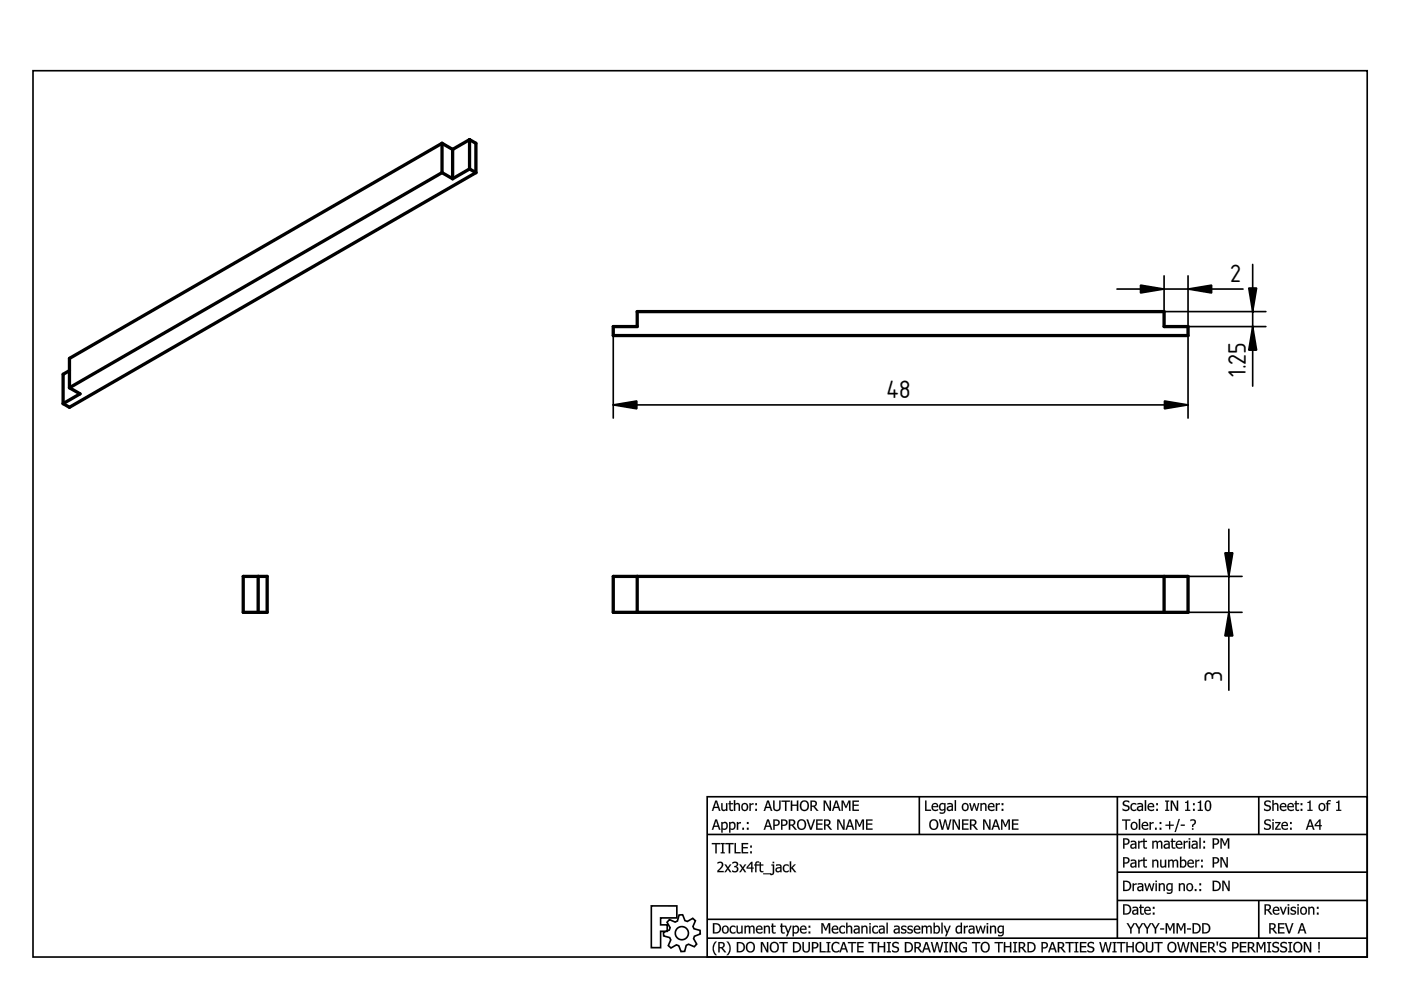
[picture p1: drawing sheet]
<svg xmlns="http://www.w3.org/2000/svg" width="297mm" height="210mm" viewBox="0 0 297 210" stroke-linecap="round" stroke-linejoin="round" font-family="sans-serif">
<defs><g id="words">
<g font-size="5">
<text x="260.8" y="59.8">2</text>
<text x="264.1" y="80" transform="rotate(-90 264.1 80)">1.25</text>
<text x="188" y="84.4">48</text>
<text x="259.1" y="144.5" transform="rotate(-90 259.1 144.5)">3</text>
</g>
</g></defs>
<g fill="none" stroke="#000" stroke-width=".35">
<path d="M7 15h282.9v187.9h-282.9zM149.9 168.9h140v34h-140zM149.9 176.9h140M194.9 168.9v8M236.9 168.9v30M266.9 168.9v8M138.1 192.1h5.4v2.5h-3.4v1.5h1.4v1.4h-1.4v3.4h-2zM141.9 195l1.2 .5 .5-.2 .4-1.3h.7l.5 1.2 .5 .2 1.2-.7 .5 .5-.5 1.2 .2 .5 1.3 .4 .1 .7-1.3 .5-.1 .5 .6 1.2-.5 .5-1.2-.5-.5 .2-.3 1.3-.8 .1-.5-1.3-.5-.2-1.1 .7-.6-.5 .5-1.2-.2-.5-1.3-.4v-.7l1.2-.5 .2-.5-.7-1.2zM149.9 194.9h87M149.9 198.9h140M236.9 184.9h53M236.9 190.9h53"/>
<path d="M266.9 190.9v8"/>
<circle cx="144.6" cy="197.9" r="1.4"/>
</g>
<g fill="#000">
<path d="M151.6 169.7h.4l.8 2.2h-.4l-.2-.6h-.8l-.2 .6h-.3zM151.7 169.7l-.8 2.2h.3l.2-.6h.9l.1 .6h.3l-.7-2.2zM151.8 170l-.3 1.1h.7zM151.8 170l.4 1.1h-.7zM152.9 170.3h.3v1.3l.3 .1 .4-.2v-1.2h.3v1.6h-.3v-.1a.57 .57 0 0 1-.6 .2 .57 .57 0 0 1-.4-.6zM152.9 170.3v1.1a.55 .55 0 0 0 .4 .5 .55 .55 0 0 0 .6-.2v.2h.3v-1.6h-.3v1.2a.41 .41 0 0 1-.5 .2 .41 .41 0 0 1-.2-.5v-.9zM154.6 169.8h.3v.5h.5v.2h-.5v.8a.33 .33 0 0 0 .2 .3 .33 .33 0 0 0 .3 0v.3a.56 .56 0 0 1-.8-.5v-.9h-.2v-.2h.2zM154.6 169.8v.5h-.2v.2h.2v.9a.53 .53 0 0 0 .8 .5v-.2h-.3l-.2-.1v-1.1h.5v-.2h-.5v-.5zM155.6 169.6h.3v.9a.57 .57 0 0 1 .6-.2 .57 .57 0 0 1 .4 .6v1h-.3v-1.3l-.3-.1-.4 .2v1.2h-.3zM155.6 169.6v2.3h.3v-1.2a.41 .41 0 0 1 .5-.2 .41 .41 0 0 1 .2 .5v.9h.3v-1a.55 .55 0 0 0-.4-.6 .55 .55 0 0 0-.6 .2v-.9zM157.4 170.5a.81 .81 0 0 1 1 .1 .81 .81 0 0 1 0 1.1 .81 .81 0 0 1-1.1 0l-.1-.6zM157.4 170.5a.8 .8 0 0 0-.1 1.2 .8 .8 0 0 0 1.2-.1 .79 .79 0 0 0-.1-1.1 .79 .79 0 0 0-1 0zM157.6 170.6a.56 .56 0 0 0-.1 .8 .56 .56 0 0 0 .7 .2 .56 .56 0 0 0 .1-.8 .56 .56 0 0 0-.7-.2zM157.6 170.6a.6 .6 0 0 1 .8 .3 .6 .6 0 0 1-.3 .8 .63 .63 0 0 1-.7-.3 .63 .63 0 0 1 .2-.8zM158.9 170.3h.3v.2l.6-.2v.3l-.6 .2v1.1h-.3zM158.9 170.3v1.6h.3v-1.1l.6-.2v-.3l-.6 .3v-.3zM160.1 170.3h.4v.4h-.4zM160.1 170.3v.4h.4v-.4zM160.1 171.5h.4v.4h-.4zM160.1 171.5v.4h.4v-.4z"/>
<path d="M151.6 173.7h.4l.8 2.2h-.4l-.2-.6h-.8l-.2 .6h-.3zM151.7 173.7l-.8 2.2h.3l.2-.6h.9l.1 .6h.3l-.7-2.2zM151.8 174l-.3 1.1h.7zM151.8 174l.4 1.1h-.7zM152.9 174.3h.3v.2a.65 .65 0 0 1 .8-.2 .65 .65 0 0 1 .3 .8 .73 .73 0 0 1-.3 .7 .73 .73 0 0 1-.8 0v.7h-.3zM152.9 174.3v2.2h.3v-.7a.75 .75 0 0 0 .9-.1 .75 .75 0 0 0 .2-.9 .6 .6 0 0 0-.4-.5 .6 .6 0 0 0-.7 .2v-.2zM153.2 174.7v.9a.57 .57 0 0 0 .8-.3 .57 .57 0 0 0-.5-.8zM153.2 174.7a.51 .51 0 0 1 .7-.1 .51 .51 0 0 1 .1 .7 .53 .53 0 0 1-.8 .3zM154.6 174.3h.3v.2a.65 .65 0 0 1 .8-.2 .65 .65 0 0 1 .3 .8 .73 .73 0 0 1-.3 .7 .73 .73 0 0 1-.8 0v.7h-.3zM154.6 174.3v2.2h.3l-.1-.7a.75 .75 0 0 0 1-.1 .75 .75 0 0 0 .1-.9 .6 .6 0 0 0-.4-.5 .6 .6 0 0 0-.7 .2l.1-.2zM154.9 174.7v.9a.57 .57 0 0 0 .8-.3 .57 .57 0 0 0-.5-.8zM154.8 174.7a.51 .51 0 0 1 .7-.1 .51 .51 0 0 1 .2 .7 .53 .53 0 0 1-.9 .3zM156.2 174.3h.3v.2l.6-.2v.3l-.6 .2v1.1h-.3zM156.2 174.3v1.6h.3v-1.1l.6-.2v-.3l-.6 .3v-.3zM157.4 175.5h.4v.4h-.4zM157.4 175.5v.4h.3v-.4zM158.4 174.3h.3v.4h-.3zM158.4 174.3v.4h.3v-.4zM158.4 175.5h.3v.4h-.3zM158.4 175.5v.4h.3v-.4z"/>
<path d="M151.7 169.7h.3l.7 2.2h-.3l-.2-.6h-.8l-.2 .6h-.3zM151.8 170l-.3 1.1h.7zM152.9 170.3h.3v1a.38 .38 0 0 0 .3 .5 .38 .38 0 0 0 .4-.3v-1.2h.3v1.6h-.3v-.2a.56 .56 0 0 1-.6 .3 .56 .56 0 0 1-.4-.6zM154.6 169.8h.3v.5h.5v.2h-.5v1.1l.5 .1a.38 .38 0 0 1-.3 .3 .38 .38 0 0 1-.4-.3l-.1-1.2h-.2v-.2h.2zM155.6 169.6h.3v.9a.56 .56 0 0 1 .6-.2 .56 .56 0 0 1 .4 .6v1h-.3v-1a.38 .38 0 0 0-.3-.4 .38 .38 0 0 0-.4 .2v1.2h-.3zM157.4 170.5a.79 .79 0 0 1 1 .1 .79 .79 0 0 1 0 1 .79 .79 0 0 1-1 .1l-.2-.6zM157.6 170.6a.58 .58 0 0 0-.1 .8 .58 .58 0 0 0 .7 .2 .58 .58 0 0 0 .1-.8 .58 .58 0 0 0-.7-.2zM158.9 170.3h.3v.2l.6-.2v.3l-.6 .2v1.1h-.3zM160.1 170.3h.4v.4h-.4zM160.1 171.5h.4v.4h-.4z"/>
<path d="M151.7 173.7h.3l.7 2.2h-.3l-.2-.6h-.8l-.2 .6h-.3zM151.8 174l-.3 1.1h.7zM152.9 174.3h.3v.2a.69 .69 0 0 1 .9-.1 .69 .69 0 0 1 .2 .9 .69 .69 0 0 1-1.1 .5v.7h-.3zM153.2 174.7v.9a.59 .59 0 0 0 .8-.3 .59 .59 0 0 0-.5-.8zM154.6 174.3h.3v.2a.69 .69 0 0 1 .9-.1 .69 .69 0 0 1 .1 .9 .69 .69 0 0 1-1 .5v.7h-.3zM154.9 174.7v.9a.59 .59 0 0 0 .8-.3 .59 .59 0 0 0-.5-.8zM156.2 174.3h.3v.2l.6-.2v.3l-.6 .2v1.1h-.3zM157.4 175.5h.3v.4h-.3zM158.4 174.3h.3v.4h-.3zM158.4 175.5h.3v.4h-.3z"/>
<path d="M162.6 169.7h.4l.8 2.2h-.4l-.2-.6h-.8l-.2 .6h-.3zM162.7 169.7l-.8 2.2h.3l.2-.6h.9l.1 .6h.3l-.7-2.2zM162.8 170l-.3 1.1h.7zM162.8 170l.4 1.1h-.7zM163.9 169.7h.3v1.4a.51 .51 0 0 0 .3 .6 .51 .51 0 0 0 .6-.2l.1-1.8h.3v1.4a.81 .81 0 0 1-.8 .9 .81 .81 0 0 1-.8-.9zM163.9 169.7l.1 1.6 .1 .5a.96 .96 0 0 0 1.2 0l.2-.5v-1.6h-.3v1.4a.53 .53 0 0 1-.3 .6 .53 .53 0 0 1-.6-.1l-.1-1.9zM165.7 169.7h1.8v.3h-.8v1.9h-.3v-1.9h-.7zM165.7 169.7v.3h.8l-.1 1.9h.3v-1.9h.8v-.3zM167.7 169.7h.3v.9h1l-.1-.9h.4v2.2h-.4v-1h-.9v1h-.3zM167.7 169.7v2.2h.3l-.1-1.1h1.1v1.1h.3v-2.2h-.3v.9h-1.1l.1-.9zM169.8 170a1.06 1.06 0 0 1 1.4 0 1.06 1.06 0 0 1 .3 1.3l-.2 .4a.99 .99 0 0 1-1.5 0l-.2-.9zM169.8 170h.1a1.08 1.08 0 0 0-.2 1.5 1.08 1.08 0 0 0 1.5 .2l.3-.9-.2-.8a1.02 1.02 0 0 0-1.5 0zM170.1 170.2a1.04 1.04 0 0 0 .4 1.5 .85 .85 0 0 0 .7-1 .85 .85 0 0 0-.9-.7zM170.2 170.1a.62 .62 0 0 1 .8 .1 .87 .87 0 0 1 .2 1 .87 .87 0 0 1-1 .4 1.17 1.17 0 0 1 0-1.5zM171.8 169.7l1.2 .1a.64 .64 0 0 1 .2 .7 .64 .64 0 0 1-.5 .5l.9 .9h-.5l-.6-.8h-.4v.8h-.3zM171.8 169.7v2.2h.3v-.9h.4l.6 .9h.4l-.8-.9a.63 .63 0 0 0 .5-.8 .63 .63 0 0 0-.8-.4zM172.1 170v.8a.49 .49 0 0 0 .6-.1 .49 .49 0 0 0 .1-.6zM172.1 170h.4a.41 .41 0 0 1 .4 .3 .41 .41 0 0 1-.1 .4l-.7 .1zM174.6 169.7h.4l.9 1.8v-1.8h.3v2.2h-.3l-1-1.9v1.9h-.3zM174.6 169.7v2.2h.3v-1.9l1 1.9h.3v-2.2h-.3v1.8l-.9-1.8zM177.1 169.7h.4l.7 2.2h-.3l-.2-.6h-.8l-.2 .6h-.3zM177.1 169.7l-.7 2.2h.3l.2-.6h.8l.2 .6h.3l-.7-2.2zM177.3 170l-.3 1.1h.6zM177.3 170l.4 1.1h-.8zM178.4 169.7h.4l.6 1.3 .5-1.3h.4v2.2h-.3v-1.9l-.5 1.3h-.2l-.6-1.2v1.8h-.3zM178.4 169.7v2.2h.3v-1.9l.6 1.3h.1l.6-1.3v1.9h.3v-2.2h-.4l-.5 1.3-.6-1.3zM180.7 169.7h1.4v.3h-1.1v.6h1v.3h-1v.8h1.1v.2h-1.4zM180.7 169.7v2.2h1.4v-.2h-1.1v-.9h1v-.2h-1v-.6h1.1v-.3z"/>
<path d="M162.6 173.7h.4l.8 2.2h-.4l-.2-.6h-.8l-.2 .6h-.3zM162.7 173.7l-.8 2.2h.3l.2-.6h.9l.1 .6h.3l-.7-2.2zM162.8 174l-.3 1.1h.7zM162.8 174l.4 1.1h-.7zM163.9 173.7l1.2 .2a.65 .65 0 0 1 0 1l-.4 .2h-.5l.1 .8h-.4zM164 173.7v2.2h.2v-.8l.9-.2a.67 .67 0 0 0 .1-.8 .67 .67 0 0 0-.7-.3zM164.2 174v.9l.7-.2 .1-.3-.1-.3zM164.2 174a.53 .53 0 0 1 .8 .4 .53 .53 0 0 1-.8 .5zM165.6 173.7l1.1 .2a.65 .65 0 0 1 .1 1l-.4 .2h-.5v.8h-.3zM165.6 173.7v2.2h.3v-.8l.9-.2a.67 .67 0 0 0 .1-.8 .67 .67 0 0 0-.8-.3zM165.9 174v.9l.7-.2 .1-.3-.2-.3zM165.9 174a.53 .53 0 0 1 .8 .4 .53 .53 0 0 1-.8 .5zM167.2 173.7l1.2 .1a.64 .64 0 0 1 .2 .7 .64 .64 0 0 1-.4 .5l.8 .9h-.4l-.7-.8h-.4l.1 .8h-.4zM167.2 173.7v2.2h.3v-.9h.4l.7 .9h.3l-.8-.9a.63 .63 0 0 0 .5-.8 .63 .63 0 0 0-.8-.4zM167.5 174v.8a.49 .49 0 0 0 .6-.1 .49 .49 0 0 0 .1-.6zM167.5 174h.4a.41 .41 0 0 1 .4 .3 .41 .41 0 0 1-.1 .4l-.7 .1zM169.2 174a1.06 1.06 0 0 1 1.4 0 1.06 1.06 0 0 1 .3 1.3l-.2 .4a.99 .99 0 0 1-1.5 0l-.2-.9zM169.2 174h.1a1.08 1.08 0 0 0-.2 1.5 1.08 1.08 0 0 0 1.5 .2l.3-.9-.2-.8a1.02 1.02 0 0 0-1.5 0zM169.5 174.2a1.04 1.04 0 0 0 .4 1.5 .85 .85 0 0 0 .7-1 .85 .85 0 0 0-.9-.7zM169.6 174.1a.62 .62 0 0 1 .8 .1 .87 .87 0 0 1 .2 1 .87 .87 0 0 1-1 .4 1.17 1.17 0 0 1 0-1.5zM171 173.7h.3l.6 1.9 .6-1.9h.3l-.7 2.2h-.4zM171 173.7l.8 2.2h.3l.7-2.2h-.3l-.6 1.9-.6-1.9zM173 173.7h1.4v.3h-1.1v.6h1v.3h-1v.8h1.1v.2h-1.4zM173 173.7v2.2h1.4v-.2h-1.1v-.9h1v-.2h-1v-.6h1.1v-.3zM174.7 173.7l1.1 .1a.64 .64 0 0 1 .3 .7 .64 .64 0 0 1-.5 .5l.8 .9h-.4l-.7-.8h-.3v.8h-.3zM174.7 173.7v2.2h.3v-.9h.3l.7 .9h.4l-.8-.9a.63 .63 0 0 0 .5-.8 .63 .63 0 0 0-.8-.4zM175 174v.8a.49 .49 0 0 0 .6-.1 .49 .49 0 0 0 .1-.6zM175 174h.4a.41 .41 0 0 1 .4 .3 .41 .41 0 0 1-.1 .4l-.7 .1zM177.5 173.7h.4l.9 1.8v-1.8h.3v2.2h-.4l-.9-1.9v1.9h-.3zM177.5 173.7v2.2h.3v-1.9l.9 1.9h.4v-2.2h-.3v1.8l-.9-1.8zM180 173.7h.4l.7 2.2h-.3l-.2-.6h-.8l-.2 .6h-.3zM180 173.7l-.7 2.2h.3l.2-.6h.8l.2 .6h.3l-.7-2.2zM180.2 174l-.4 1.1h.7zM180.2 174l.3 1.1h-.7zM181.3 173.7h.4l.6 1.3 .5-1.3h.4v2.2h-.3v-1.9l-.6 1.3h-.2l-.5-1.2v1.8h-.3zM181.3 173.7v2.2h.3v-1.9l.5 1.3h.2l.6-1.3v1.9h.3v-2.2h-.4l-.5 1.3-.6-1.3zM183.6 173.7h1.4v.3h-1.1v.6h1v.3h-1v.8h1.1v.2h-1.4zM183.6 173.7v2.2h1.4v-.2h-1.1v-.9h1v-.2h-1v-.6h1.1v-.3z"/>
<path d="M162.7 169.7h.3l.7 2.2h-.3l-.2-.6h-.8l-.2 .6h-.3zM162.8 170l-.3 1.1h.7zM163.9 169.7h.3v1.4a.51 .51 0 0 0 .5 .6 .51 .51 0 0 0 .5-.6v-1.4h.3v1.4a.79 .79 0 0 1-.8 .9 .79 .79 0 0 1-.8-.9zM165.7 169.7h1.8v.3h-.8v1.9h-.3v-1.9h-.7zM167.7 169.7h.3v.9h1v-.9h.3v2.2h-.3v-1h-1v1h-.3zM169.8 170a1.05 1.05 0 0 1 1.4 0 1.05 1.05 0 0 1 .2 1.3 1 1 0 0 1-1.3 .6 1 1 0 0 1-.5-1.4zM170.2 170.1a.92 .92 0 0 0-.3 1 .92 .92 0 0 0 .8 .6 .88 .88 0 0 0 .5-1.1 .88 .88 0 0 0-.9-.6zM171.8 169.7h.6a.64 .64 0 0 1 .8 .5 .64 .64 0 0 1-.5 .8l.8 .9h-.4l-.6-.8h-.4v.8h-.3zM172.1 170v.8a.48 .48 0 0 0 .7-.1 .48 .48 0 0 0-.1-.7zM174.6 169.7h.4l.9 1.8v-1.8h.3v2.2h-.3l-1-1.9v1.9h-.3zM177.1 169.7h.4l.7 2.2h-.3l-.2-.6h-.8l-.2 .6h-.3zM177.3 170l-.3 1.1h.6zM178.4 169.7h.4l.6 1.3 .5-1.3h.4v2.2h-.3v-1.9l-.6 1.3h-.1l-.6-1.3v1.9h-.3zM180.7 169.7h1.4v.3h-1.1v.6h1v.3h-1v.8h1.1v.2h-1.4z"/>
<path d="M162.7 173.7h.3l.7 2.2h-.3l-.2-.6h-.8l-.2 .6h-.3zM162.8 174l-.3 1.1h.7zM164 173.7h.5a.73 .73 0 0 1 .8 .9 .73 .73 0 0 1-1.1 .5v.8h-.2zM164.2 174v.9a.51 .51 0 0 0 .8-.5 .51 .51 0 0 0-.8-.4zM165.6 173.7h.5a.73 .73 0 0 1 .9 .9 .73 .73 0 0 1-1.1 .5v.8h-.3zM165.9 174v.9a.51 .51 0 0 0 .8-.5 .51 .51 0 0 0-.8-.4zM167.2 173.7h.6a.64 .64 0 0 1 .8 .5 .64 .64 0 0 1-.4 .8l.7 .9h-.3l-.7-.8h-.4v.8h-.3zM167.5 174v.8a.48 .48 0 0 0 .7-.1 .48 .48 0 0 0-.1-.7zM169.2 174a1.05 1.05 0 0 1 1.4 0 1.05 1.05 0 0 1 .2 1.3 1 1 0 0 1-1.3 .6 1 1 0 0 1-.5-1.4zM169.6 174.1a.92 .92 0 0 0-.3 1 .92 .92 0 0 0 .8 .6 .88 .88 0 0 0 .5-1.1 .88 .88 0 0 0-.9-.6zM171 173.7h.3l.6 1.9 .6-1.9h.3l-.7 2.2h-.3zM173 173.7h1.4v.3h-1.1v.6h1v.3h-1v.8h1.1v.2h-1.4zM174.7 173.7h.6a.64 .64 0 0 1 .8 .5 .64 .64 0 0 1-.5 .8l.8 .9h-.4l-.7-.8h-.3v.8h-.3zM175 174v.8a.48 .48 0 0 0 .7-.1 .48 .48 0 0 0-.1-.7zM177.5 173.7h.4l.9 1.8v-1.8h.3v2.2h-.4l-.9-1.9v1.9h-.3zM180 173.7h.4l.7 2.2h-.3l-.2-.6h-.8l-.2 .6h-.3zM180.2 174l-.4 1.1h.7zM181.3 173.7h.4l.6 1.3 .5-1.3h.4v2.2h-.3v-1.9l-.6 1.3h-.2l-.5-1.3v1.9h-.3zM183.6 173.7h1.4v.3h-1.1v.6h1v.3h-1v.8h1.1v.2h-1.4z"/>
<path d="M196.1 169.7h.3v2h1v.2h-1.3zM197.7 170.5a.7 .7 0 0 1 .9-.2 .7 .7 0 0 1 .3 .8h-1.1a.65 .65 0 0 0 .4 .6 .65 .65 0 0 0 .7-.2v.3a.9 .9 0 0 1-1.2-.1 .9 .9 0 0 1 0-1.2zM197.9 170.6l-.1 .3h.8l-.2-.4zM199.5 170.6a.54 .54 0 0 0-.1 .8 .54 .54 0 0 0 .8 .1v-.9l-.4-.1zM199.3 170.5a.69 .69 0 0 1 .9-.1l.3-.1v1.4a.81 .81 0 0 1-1.3 .8v-.3a.58 .58 0 0 0 .7 .1 .58 .58 0 0 0 .3-.6 .72 .72 0 0 1-1 0 .72 .72 0 0 1-.1-1zM201.1 171.2a.37 .37 0 0 0 .2 .5 .37 .37 0 0 0 .5-.2v-.4zM200.9 170.3h.2a.64 .64 0 0 1 .9 .5v1.1h-.2v-.1a.56 .56 0 0 1-1-.1 .56 .56 0 0 1 .6-.8l.4-.1-.1-.2h-.8zM202.4 169.6h.3v2.3h-.3zM204.1 170.5a.79 .79 0 0 1 1.1 .1 .79 .79 0 0 1 0 1 .79 .79 0 0 1-1.1 .1l-.2-.6zM204.3 170.6a.58 .58 0 0 0-.1 .8 .58 .58 0 0 0 .8 .2 .58 .58 0 0 0 .1-.8 .58 .58 0 0 0-.8-.2zM205.5 170.3h.3l.3 1.3 .4-1.3h.2l.4 1.3 .3-1.3h.2l-.4 1.6h-.2l-.4-1.2-.4 1.2h-.3zM207.9 170.3h.2v.2a.56 .56 0 0 1 .7-.2 .56 .56 0 0 1 .4 .6v1h-.3v-1a.38 .38 0 0 0-.3-.4 .38 .38 0 0 0-.5 .2v1.2h-.2zM209.6 170.5a.7 .7 0 0 1 .9-.2 .7 .7 0 0 1 .3 .8h-1.1a.65 .65 0 0 0 .4 .6 .65 .65 0 0 0 .7-.2v.3a.9 .9 0 0 1-1.1-.1 .9 .9 0 0 1-.1-1.2zM209.9 170.6l-.2 .3h.9l-.2-.4zM211.1 170.3h.3v.2l.6-.2v.3l-.6 .2v1.1h-.3zM212.4 170.3h.3v.4h-.3zM212.4 171.5h.3v.4h-.3z"/>
<path d="M196.1 169.7h.3v2h1v.2h-1.3zM196.1 169.7v2.2h1.3v-.2h-1v-2zM197.7 170.5a.71 .71 0 0 1 .9-.2 .71 .71 0 0 1 .3 .9l-1.1-.1a.66 .66 0 0 0 1.1 .4v.3a.91 .91 0 0 1-1.2-.1 .91 .91 0 0 1 0-1.2zM197.7 170.5a.86 .86 0 0 0-.1 1.1 .86 .86 0 0 0 1 .3l.3-.1v-.3l-.2 .2a.56 .56 0 0 1-.7 0 .56 .56 0 0 1-.2-.6h1.1a.68 .68 0 0 0-.3-.8 .68 .68 0 0 0-.9 .2zM197.9 170.6l-.1 .3h.8l-.2-.4zM197.9 170.6l.5-.1 .3 .4h-.9zM199.5 170.7a.53 .53 0 0 0-.1 .7 .53 .53 0 0 0 .8 .1v-.9l-.4-.1zM199.5 170.6l.3-.1 .4 .1v.9a.54 .54 0 0 1-.8 0 .54 .54 0 0 1 0-.7zM199.3 170.5a.67 .67 0 0 1 .9-.1l.3-.1v1.4a.86 .86 0 0 1-1.3 .8v-.3l.5 .1 .4-.1 .1-.5a.69 .69 0 0 1-.9 .1 .69 .69 0 0 1-.2-.9zM199.3 170.5a.76 .76 0 0 0-.2 1 .76 .76 0 0 0 1 .3l.1-.1a.55 .55 0 0 1-.3 .6 .55 .55 0 0 1-.6-.1v.3a.8 .8 0 0 0 1.1-.8l.1-1.4-.3 .1a.67 .67 0 0 0-.9 .1zM201.1 171.3a.35 .35 0 0 0 .2 .4 .35 .35 0 0 0 .5-.2v-.4zM201.1 171.2l.7-.1v.4a.38 .38 0 0 1-.5 .2 .38 .38 0 0 1-.2-.5zM200.9 170.3h.2a.66 .66 0 0 1 1 .5v1.1h-.3v-.1l-.2 .1a.53 .53 0 0 1-.8-.2 .53 .53 0 0 1 .2-.7l.8-.2a.5 .5 0 0 0-.4-.3 .5 .5 0 0 0-.5 .1zM200.9 170.3v.3l.7-.1 .2 .4a.68 .68 0 0 0-.8 .1 .68 .68 0 0 0-.2 .7l.1 .1a.69 .69 0 0 0 .9-.1v.2h.2l-.1-1.4-.4-.2zM202.4 169.6h.3v2.3h-.3zM202.4 169.6v2.3h.3v-2.3zM204.1 170.5a.81 .81 0 0 1 1.1 .1 .81 .81 0 0 1 0 1.1 .81 .81 0 0 1-1.1 0l-.2-.6zM204.1 170.5a.8 .8 0 0 0 0 1.2 .8 .8 0 0 0 1.2-.1 .79 .79 0 0 0-.1-1.1 .79 .79 0 0 0-1.1 0zM204.3 170.6a.56 .56 0 0 0-.1 .8 .56 .56 0 0 0 .8 .2 .56 .56 0 0 0 .1-.8 .56 .56 0 0 0-.8-.2zM204.3 170.6a.6 .6 0 0 1 .8 .3 .6 .6 0 0 1-.3 .8 .63 .63 0 0 1-.6-.3 .63 .63 0 0 1 .1-.8zM205.5 170.3h.3l.3 1.3 .3-1.3h.3l.4 1.3 .2-1.3h.4l-.5 1.6h-.2l-.4-1.2-.4 1.2h-.3zM205.5 170.3l.4 1.6h.3l.4-1.3 .4 1.3h.2l.4-1.6h-.2l-.3 1.3-.4-1.3h-.2l-.4 1.3-.3-1.3zM207.9 170.3h.3l-.1 .2a.57 .57 0 0 1 .7-.2 .57 .57 0 0 1 .4 .6v1h-.3l-.1-1.3-.2-.1-.5 .2 .1 1.2h-.3zM207.9 170.3v1.6h.2v-1.2a.41 .41 0 0 1 .6-.2 .41 .41 0 0 1 .2 .5v.9h.3l-.1-1a.55 .55 0 0 0-.3-.6 .55 .55 0 0 0-.7 .2v-.2zM209.6 170.5a.71 .71 0 0 1 .9-.2 .71 .71 0 0 1 .3 .9l-1.1-.1a.66 .66 0 0 0 1.1 .4v.3a.91 .91 0 0 1-1.2-.1 .91 .91 0 0 1 0-1.2zM209.7 170.5a.86 .86 0 0 0-.2 1.1 .86 .86 0 0 0 1.1 .3l.2-.1v-.3l-.2 .2a.56 .56 0 0 1-.6 0 .56 .56 0 0 1-.3-.6h1.1a.68 .68 0 0 0-.3-.8 .68 .68 0 0 0-.8 .2zM209.9 170.6l-.2 .3h.9l-.2-.4zM209.8 170.6l.6-.1 .2 .4h-.9zM211.1 170.3h.3v.2l.6-.2v.3l-.6 .2v1.1h-.3zM211.1 170.3v1.6h.3v-1.1l.6-.2v-.3l-.6 .3v-.3zM212.4 170.3h.3v.4h-.3zM212.4 170.3v.4h.3v-.4zM212.4 171.5h.3v.4h-.3zM212.4 171.5v.4h.3v-.4z"/>
<path d="M197.3 174a1.05 1.05 0 0 1 1.3 0 1.05 1.05 0 0 1 .3 1.3 1 1 0 0 1-1.4 .6 1 1 0 0 1-.5-1.4zM197.6 174.1a.92 .92 0 0 0-.3 1 .92 .92 0 0 0 .9 .6 .88 .88 0 0 0 .5-1.1 .88 .88 0 0 0-1-.6zM199.1 173.7h.3l.4 1.9 .5-1.9h.2l.5 1.9 .4-1.9h.3l-.5 2.2h-.4l-.4-1.8-.4 1.8h-.4zM202 173.7h.4l.9 1.8v-1.8h.2v2.2h-.3l-1-1.9v1.9h-.2zM204 173.7h1.3v.3h-1v.6h1v.3h-1v.8h1v.2h-1.3zM205.7 173.7h.5a.64 .64 0 0 1 .8 .5 .64 .64 0 0 1-.4 .8l.7 .9h-.3l-.7-.8h-.4v.8h-.2zM205.9 174v.8a.48 .48 0 0 0 .7-.1 .48 .48 0 0 0-.1-.7zM208.4 173.7h.5l.8 1.8v-1.8h.3v2.2h-.3l-1-1.9v1.9h-.3zM210.9 173.7h.4l.7 2.2h-.3l-.2-.6h-.8l-.2 .6h-.3zM211.1 174l-.3 1.1h.7zM212.2 173.7h.4l.6 1.3 .5-1.3h.4v2.2h-.3v-1.9l-.5 1.3h-.2l-.6-1.3v1.9h-.3zM214.6 173.7h1.3v.3h-1.1v.6h1v.3h-1v.8h1.1v.2h-1.3z"/>
<path d="M197.3 174a1.1 1.1 0 0 1 1.5 .1 1.1 1.1 0 0 1-.1 1.6 .99 .99 0 0 1-1.4 0l-.3-.9zM197.3 174a1.08 1.08 0 0 0-.1 1.5 1.08 1.08 0 0 0 1.5 .2l.2-.9-.2-.8a1.02 1.02 0 0 0-1.4 0zM197.5 174.2a1.04 1.04 0 0 0 .5 1.5 .85 .85 0 0 0 .7-1 .85 .85 0 0 0-1-.7zM197.6 174.1a.62 .62 0 0 1 .9 .1 .87 .87 0 0 1 .1 1 .87 .87 0 0 1-1 .4 1.17 1.17 0 0 1 0-1.5zM199.1 173.7h.3l.4 1.9 .4-1.9h.4l.4 1.9 .4-1.9h.3l-.5 2.2h-.4l-.4-1.8-.4 1.8h-.4zM199.1 173.7l.5 2.2h.4l.4-1.8 .4 1.8h.4l.5-2.2h-.3l-.4 1.9-.5-1.9h-.2l-.5 1.9-.4-1.9zM201.9 173.7h.5l.9 1.8-.1-1.8h.3v2.2h-.3l-1-1.9v1.9h-.3zM202 173.7v2.2h.2v-1.9l1 1.9h.3v-2.2h-.2l-.1 1.8-.8-1.8zM204 173.7h1.4v.3h-1.1v.6h1v.3h-1v.8h1.1v.2h-1.4zM204 173.7v2.2h1.3v-.2h-1.1v-.9h1.1v-.2h-1.1v-.6h1.1v-.3zM205.6 173.7l1.2 .1a.64 .64 0 0 1 .2 .7 .64 .64 0 0 1-.4 .5l.8 .9h-.4l-.7-.8h-.4l.1 .8h-.4zM205.7 173.7v2.2h.2v-.9h.4l.7 .9h.3l-.8-.9a.63 .63 0 0 0 .5-.8 .63 .63 0 0 0-.8-.4zM205.9 174v.8a.49 .49 0 0 0 .6-.1 .49 .49 0 0 0 .1-.6zM205.9 174h.4a.41 .41 0 0 1 .4 .3 .41 .41 0 0 1-.1 .4l-.7 .1zM208.4 173.7h.5l.8 1.8v-1.8h.3v2.2h-.3l-1-1.9v1.9h-.3zM208.4 173.7v2.2h.3v-1.9l1 1.9h.3v-2.2h-.3v1.8l-.8-1.8zM210.9 173.7h.4l.8 2.2h-.4l-.2-.6h-.8l-.2 .6h-.3zM210.9 173.7l-.7 2.2h.3l.2-.6h.8l.2 .6h.3l-.7-2.2zM211.1 174l-.3 1.1h.7zM211.1 174l.4 1.1h-.7zM212.2 173.7h.5l.5 1.3 .5-1.3h.4v2.2h-.3v-1.9l-.5 1.3h-.2l-.6-1.2v1.8h-.3zM212.2 173.7v2.2h.3v-1.9l.6 1.3h.2l.5-1.3v1.9h.3v-2.2h-.4l-.5 1.3-.6-1.3zM214.5 173.7h1.4v.3h-1.1v.6h1.1v.3h-1.1v.8h1.1v.2h-1.4zM214.6 173.7v2.2h1.3v-.2h-1.1v-.9h1v-.2h-1v-.6h1.1v-.3z"/>
<path d="M237.9 173.7h1.8v.3h-.8v1.9h-.3v-1.9h-.7zM237.9 173.7v.3h.7v1.9h.3v-1.9h.8v-.3zM239.9 174.5a.81 .81 0 0 1 1.1 .1 .81 .81 0 0 1 0 1.1 .81 .81 0 0 1-1.1 0l-.2-.6zM239.9 174.5a.8 .8 0 0 0 0 1.2 .8 .8 0 0 0 1.2-.1 .79 .79 0 0 0-.1-1.1 .79 .79 0 0 0-1.1 0zM240.1 174.6a.56 .56 0 0 0-.1 .8 .56 .56 0 0 0 .8 .2 .56 .56 0 0 0 .1-.8 .56 .56 0 0 0-.8-.2zM240.1 174.6a.6 .6 0 0 1 .8 .3 .6 .6 0 0 1-.3 .8 .63 .63 0 0 1-.6-.3 .63 .63 0 0 1 .1-.8zM241.4 173.6h.4v2.3h-.4zM241.5 173.6v2.3h.2v-2.3zM242.2 174.5a.71 .71 0 0 1 .9-.2 .71 .71 0 0 1 .3 .8h-1.1a.66 .66 0 0 0 1.1 .4v.3a.91 .91 0 0 1-1.2-.1 .91 .91 0 0 1 0-1.2zM242.3 174.5a.86 .86 0 0 0-.2 1.1 .86 .86 0 0 0 1.1 .3l.2-.1v-.3l-.2 .2a.56 .56 0 0 1-.6 0 .56 .56 0 0 1-.3-.6h1.1a.68 .68 0 0 0-.3-.8 .68 .68 0 0 0-.8 .2zM242.4 174.6l-.1 .3h.9l-.2-.4zM242.4 174.6l.6-.1 .2 .4h-.9zM243.7 174.3h.3v.2l.6-.2v.3l-.6 .2v1.1h-.3zM243.7 174.3v1.6h.3v-1.1l.6-.2v-.3l-.6 .3v-.3zM244.9 175.5h.4v.4h-.4zM244.9 175.5v.4h.3v-.4zM245.9 174.3h.3v.4h-.3zM245.9 174.3v.4h.3v-.4zM245.9 175.5h.3v.4h-.3zM245.9 175.5v.4h.3v-.4z"/>
<path d="M237.9 173.7h1.8v.3h-.8v1.9h-.3v-1.9h-.7zM239.9 174.5a.79 .79 0 0 1 1.1 .1 .79 .79 0 0 1 0 1 .79 .79 0 0 1-1.1 .1l-.2-.6zM240.1 174.6a.58 .58 0 0 0-.1 .8 .58 .58 0 0 0 .8 .2 .58 .58 0 0 0 .1-.8 .58 .58 0 0 0-.8-.2zM241.5 173.6h.2v2.3h-.2zM242.2 174.5a.7 .7 0 0 1 .9-.2 .7 .7 0 0 1 .3 .8h-1.1a.65 .65 0 0 0 .4 .6 .65 .65 0 0 0 .7-.2v.3a.9 .9 0 0 1-1.1-.1 .9 .9 0 0 1-.1-1.2zM242.4 174.6l-.1 .3h.9l-.2-.4zM243.7 174.3h.3v.2l.6-.2v.3l-.6 .2v1.1h-.3zM244.9 175.5h.3v.4h-.3zM245.9 174.3h.3v.4h-.3zM245.9 175.5h.3v.4h-.3z"/>
<path d="M238.2 169.9l.9-.2 .3 .1v.4a.59 .59 0 0 0-.6-.2 .59 .59 0 0 0-.5 .4l.3 .2a.72 .72 0 0 1 .9 .9 .72 .72 0 0 1-1.2 .4l-.3-.1v-.4a.64 .64 0 0 0 .7 .3 .64 .64 0 0 0 .5-.5l-.8-.3a.58 .58 0 0 1-.2-1zM239.9 170.5a.87 .87 0 0 1 1-.1v.3a.59 .59 0 0 0-.8 0 .59 .59 0 0 0 0 .8 .59 .59 0 0 0 .8 0v.3a.86 .86 0 0 1-1.1-.2 .86 .86 0 0 1 .1-1.1zM241.4 171.2a.37 .37 0 0 0 .2 .5 .37 .37 0 0 0 .5-.2v-.4zM241.2 170.3h.2a.64 .64 0 0 1 .9 .5v1.1h-.2v-.1a.56 .56 0 0 1-1-.1 .56 .56 0 0 1 .6-.8l.4-.1-.1-.2h-.8zM242.7 169.6h.3v2.3h-.3zM243.5 170.5a.7 .7 0 0 1 .9-.2 .7 .7 0 0 1 .3 .8h-1.1a.65 .65 0 0 0 .4 .6 .65 .65 0 0 0 .7-.2v.3a.9 .9 0 0 1-1.2-.1 .9 .9 0 0 1 0-1.2zM243.7 170.6l-.1 .3h.8l-.2-.4zM245.2 170.3h.3v.4h-.3zM245.2 171.5h.3v.4h-.3z"/>
<path d="M238.2 169.9l.4-.2a.55 .55 0 0 1 .5 0 .55 .55 0 0 1 .3 .5 .56 .56 0 0 0-.6-.2 .56 .56 0 0 0-.4 .4l.2 .2a.71 .71 0 0 1 .9 .8 .71 .71 0 0 1-1 .6l-.5-.2v-.4a.7 .7 0 0 0 1.2 0l-.2-.3-.6-.2a.59 .59 0 0 1-.2-1zM238.2 169.9a.62 .62 0 0 0 0 .8l.7 .3a.35 .35 0 0 1 .3 .4 .35 .35 0 0 1-.3 .3h-.4l-.5-.3v.4a1.24 1.24 0 0 0 1.3 0 .61 .61 0 0 0-.2-1l-.1-.1a.46 .46 0 0 1-.7-.5 .46 .46 0 0 1 .8-.2l.3 .2v-.4h-.3zM239.9 170.5a.88 .88 0 0 1 1-.1v.3a.58 .58 0 0 0-.8 0 .58 .58 0 0 0 0 .8 .58 .58 0 0 0 .8 0v.3l-.2 .1a.85 .85 0 0 1-1-.4 .85 .85 0 0 1 .2-1zM239.9 170.5a.84 .84 0 0 0-.1 1.1 .84 .84 0 0 0 1.1 .2v-.3a.6 .6 0 0 1-1-.2 .6 .6 0 0 1 .7-.8l.3 .2v-.3a.86 .86 0 0 0-1 .1zM241.4 171.3a.35 .35 0 0 0 .2 .4 .35 .35 0 0 0 .5-.2v-.4zM241.4 171.2l.7-.1v.4a.38 .38 0 0 1-.5 .2 .38 .38 0 0 1-.2-.5zM241.2 170.3h.2a.66 .66 0 0 1 1 .5v1.1h-.3v-.1l-.2 .1a.53 .53 0 0 1-.8-.2 .53 .53 0 0 1 .2-.7l.8-.2a.5 .5 0 0 0-.4-.3 .5 .5 0 0 0-.5 .1zM241.2 170.3v.3l.7-.1 .2 .4a.68 .68 0 0 0-.8 .1 .68 .68 0 0 0-.2 .7l.1 .1a.69 .69 0 0 0 .9-.1v.2h.2l-.1-1.4-.4-.2zM242.7 169.6h.3v2.3h-.3zM242.7 169.6v2.3h.3v-2.3zM243.5 170.5a.71 .71 0 0 1 .9-.2 .71 .71 0 0 1 .3 .9l-1.1-.1a.66 .66 0 0 0 1.1 .4v.3a.91 .91 0 0 1-1.2-.1 .91 .91 0 0 1 0-1.2zM243.5 170.5a.86 .86 0 0 0-.1 1.1 .86 .86 0 0 0 1 .3l.3-.1v-.3l-.2 .2a.56 .56 0 0 1-.7 0 .56 .56 0 0 1-.2-.6h1.1a.68 .68 0 0 0-.3-.8 .68 .68 0 0 0-.9 .2zM243.7 170.6l-.1 .3h.8l-.2-.4zM243.7 170.6l.5-.1 .3 .4h-.9zM245.1 170.3h.4v.4h-.4zM245.2 170.3v.4h.3v-.4zM245.1 171.5h.4v.4h-.4zM245.2 171.5v.4h.3v-.4z"/>
<path d="M238.1 177.7h.6a.73 .73 0 0 1 .8 .9 .73 .73 0 0 1-1.1 .5v.8h-.3zM238.4 178v.9a.51 .51 0 0 0 .8-.5 .51 .51 0 0 0-.8-.4zM240 179.2a.37 .37 0 0 0 .2 .5 .37 .37 0 0 0 .5-.2v-.4zM239.8 178.3h.2a.64 .64 0 0 1 .9 .5v1.1h-.2v-.2a.56 .56 0 0 1-1 0 .56 .56 0 0 1 .6-.8l.4-.1-.1-.2h-.8zM241.3 178.3h.3v.2l.6-.2v.3l-.6 .2v1.1h-.3zM242.4 177.8h.3v.5h.5v.2h-.5v1.1l.5 .1a.38 .38 0 0 1-.4 .3 .38 .38 0 0 1-.3-.3l-.1-1.2h-.2v-.2h.2zM244.3 178.3h.3v.2a.5 .5 0 0 1 .9 0 .52 .52 0 0 1 .6-.2 .52 .52 0 0 1 .3 .5v1.1h-.2v-.9a.34 .34 0 0 0-.3-.5 .34 .34 0 0 0-.4 .3v1.1h-.3v-1a.34 .34 0 0 0-.2-.4 .34 .34 0 0 0-.4 .2v1.2h-.3zM247.1 179.2a.37 .37 0 0 0 .1 .5 .37 .37 0 0 0 .5-.2v-.4zM246.8 178.3h.3a.64 .64 0 0 1 .9 .5v1.1h-.3v-.2a.56 .56 0 0 1-.9 0 .56 .56 0 0 1 .5-.8l.4-.1v-.2h-.9zM248.4 177.8h.3v.5h.5v.2h-.5v1.1l.5 .1a.38 .38 0 0 1-.4 .3 .38 .38 0 0 1-.3-.3l-.1-1.2h-.2v-.2h.2zM249.5 178.5a.7 .7 0 0 1 .8-.2 .7 .7 0 0 1 .4 .8h-1.2a.65 .65 0 0 0 .5 .6 .65 .65 0 0 0 .6-.2v.3a.9 .9 0 0 1-1.1-.1 .9 .9 0 0 1 0-1.2zM249.7 178.6l-.2 .3h.9l-.2-.4zM251 178.3h.2v.2l.6-.2v.3l-.6 .2v1.1h-.2zM252 178.3h.3v1.6h-.3zM252 177.7h.3v.3h-.3zM253 179.2a.37 .37 0 0 0 .2 .5 .37 .37 0 0 0 .4-.2v-.4zM252.7 178.3h.3a.64 .64 0 0 1 .9 .5v1.1h-.3v-.2a.56 .56 0 0 1-.9 0 .56 .56 0 0 1 .5-.8l.4-.1v-.2h-.9zM254.3 177.6h.3v2.3h-.3zM255.1 178.3h.4v.4h-.4zM255.1 179.5h.4v.4h-.4z"/>
<path d="M238.1 177.7l1.1 .2a.65 .65 0 0 1 .1 1l-.4 .2h-.5v.8h-.3zM238.1 177.7v2.2h.3v-.8l.9-.2a.67 .67 0 0 0 .1-.8 .67 .67 0 0 0-.7-.3zM238.4 178v.9l.7-.2 .1-.3-.2-.3zM238.4 178a.53 .53 0 0 1 .8 .4 .53 .53 0 0 1-.8 .5zM240 179.2a.35 .35 0 0 0 .2 .5 .35 .35 0 0 0 .4-.2l.1-.4zM240 179.2l.7-.2v.5a.38 .38 0 0 1-.5 .2 .38 .38 0 0 1-.2-.5zM239.8 178.3h.2a.66 .66 0 0 1 .9 .5v1.1h-.3l.1-.2-.2 .2a.53 .53 0 0 1-.8-.2 .53 .53 0 0 1 .2-.7l.7-.2a.5 .5 0 0 0-.3-.3 .5 .5 0 0 0-.5 .1zM239.8 178.3v.3l.7-.1 .2 .4a.68 .68 0 0 0-.8 .1 .68 .68 0 0 0-.2 .7l.1 .1a.69 .69 0 0 0 .9-.1v.2h.2l-.1-1.4-.4-.2zM241.3 178.3h.3v.2l.6-.2v.3l-.6 .2v1.1h-.3zM241.3 178.3v1.6h.3v-1.1l.6-.2v-.3l-.6 .3v-.3zM242.4 177.8h.3v.5h.5v.2h-.5v.8a.33 .33 0 0 0 .1 .3 .33 .33 0 0 0 .4 0v.3a.56 .56 0 0 1-.8-.5v-.9h-.2v-.2h.2zM242.4 177.8v.5h-.2v.2h.2v.9a.53 .53 0 0 0 .8 .5v-.2h-.3l-.2-.1v-1.1h.5v-.2h-.5v-.5zM244.3 178.3h.3v.2a.51 .51 0 0 1 .9 0 .55 .55 0 0 1 .8-.1l.2 1.5h-.4v-1.2l-.2-.2-.4 .2v1.2h-.3v-1.1a.32 .32 0 0 0-.3-.3 .32 .32 0 0 0-.3 .2v1.2h-.3zM244.3 178.3v1.6h.3v-1.2a.39 .39 0 0 1 .6-.1v1.3h.3v-1.2a.4 .4 0 0 1 .6-.1l.1 1.3h.2v-1.1a.51 .51 0 0 0-.3-.5 .51 .51 0 0 0-.7 .3 .5 .5 0 0 0-.4-.3 .5 .5 0 0 0-.4 .2v-.2zM247.1 179.2a.35 .35 0 0 0 .2 .5 .35 .35 0 0 0 .4-.2v-.4zM247.1 179.2l.7-.2v.5a.38 .38 0 0 1-.5 .2 .38 .38 0 0 1-.2-.5zM246.8 178.3h.3a.66 .66 0 0 1 .9 .5v1.1h-.3v-.2l-.2 .2a.53 .53 0 0 1-.7-.2 .53 .53 0 0 1 .2-.7l.7-.2a.5 .5 0 0 0-.3-.3 .5 .5 0 0 0-.6 .1zM246.8 178.3v.3l.8-.1 .2 .4a.68 .68 0 0 0-.8 .1 .68 .68 0 0 0-.2 .7l.1 .1a.69 .69 0 0 0 .9-.1l-.1 .2h.3l-.1-1.4-.4-.2zM248.4 177.8h.3v.5h.5v.2h-.5v.8a.33 .33 0 0 0 .1 .3 .33 .33 0 0 0 .4 0v.3a.56 .56 0 0 1-.8-.5v-.9h-.2v-.2h.2zM248.4 177.8v.5h-.2v.2h.2v.9a.53 .53 0 0 0 .8 .5v-.2h-.3l-.2-.1v-1.1h.5v-.2h-.5v-.5zM249.5 178.5a.71 .71 0 0 1 .8-.2 .71 .71 0 0 1 .4 .8h-1.2a.66 .66 0 0 0 1.1 .4l.1 .3a.91 .91 0 0 1-1.2-.1 .91 .91 0 0 1 0-1.2zM249.5 178.5a.86 .86 0 0 0-.1 1.1 .86 .86 0 0 0 1 .3l.2-.1v-.3l-.2 .2a.56 .56 0 0 1-.6 0 .56 .56 0 0 1-.3-.6h1.2a.68 .68 0 0 0-.4-.8 .68 .68 0 0 0-.8 .2zM249.7 178.6l-.2 .3h.9l-.2-.4zM249.7 178.6l.5-.1 .2 .4h-.9zM250.9 178.3h.4l-.1 .2 .6-.2v.3l-.6 .2 .1 1.1h-.4zM251 178.3v1.6h.2v-1.1l.6-.2v-.3l-.6 .3v-.3zM252 178.3h.3v1.6h-.3zM252 178.3v1.6h.3v-1.6zM252 177.7h.4v.3h-.4zM252 177.7v.3h.3v-.3zM253 179.2a.35 .35 0 0 0 .2 .5 .35 .35 0 0 0 .4-.2v-.4zM253 179.2l.7-.2v.5a.38 .38 0 0 1-.5 .2 .38 .38 0 0 1-.2-.5zM252.7 178.3h.3a.66 .66 0 0 1 .9 .5v1.1h-.3v-.2l-.2 .2a.53 .53 0 0 1-.7-.2 .53 .53 0 0 1 .2-.7l.7-.2a.5 .5 0 0 0-.3-.3 .5 .5 0 0 0-.6 .1zM252.7 178.3v.3l.8-.1 .2 .4a.68 .68 0 0 0-.8 .1 .68 .68 0 0 0-.2 .7l.1 .1a.69 .69 0 0 0 .9-.1l-.1 .2h.3l-.1-1.4-.4-.2zM254.3 177.6h.3v2.3h-.3zM254.3 177.6v2.3h.3v-2.3zM255.1 178.3h.4v.4h-.4zM255.1 178.3v.4h.4v-.4zM255.1 179.5h.4v.4h-.4zM255.1 179.5v.4h.4v-.4z"/>
<path d="M247 169.7h.9v.3h-.3v1.7h.3v.2h-.9v-.2h.3v-1.7h-.3zM248.2 169.7h.4l.9 1.8v-1.8h.3v2.2h-.3l-1-1.9v1.9h-.3zM251.3 170l.6-.3v2h.4v.2h-1v-.2h.4v-1.5h-.4zM252.9 170.3h.4v.4h-.4zM252.9 171.5h.4v.4h-.4zM254 170l.6-.3v2h.4v.2h-1v-.2h.4v-1.5h-.4zM255.7 169.8a.78 .78 0 0 1 .9 .1 .78 .78 0 0 1 .2 .9 .78 .78 0 0 1-.2 .9 .78 .78 0 0 1-.9 .1 1.84 1.84 0 0 1 0-2zM255.9 170l-.2 .6a.86 .86 0 0 0 .4 1.1 1.24 1.24 0 0 0 .3-1.6z"/>
<path d="M247 169.7h.9v.3h-.3v1.7h.3v.2h-.9v-.2h.3v-1.7h-.3zM247 169.7v.3h.3v1.7h-.3v.2h.9v-.2h-.3v-1.7h.3v-.3zM248.2 169.7h.4l.9 1.8v-1.8h.3v2.2h-.4l-.9-1.9v1.9h-.3zM248.2 169.7v2.2h.3v-1.9l1 1.9h.3v-2.2h-.3v1.8l-.9-1.8zM251.3 170l.7-.3-.1 2h.5v.2h-1.1v-.2h.4v-1.5l-.4 .1zM251.3 170v.2h.4v1.5h-.4v.2h1v-.2h-.4v-2zM252.9 170.3h.4v.4h-.4zM252.9 170.3v.4h.4v-.4zM252.9 171.5h.4v.4h-.4zM252.9 171.5v.4h.4v-.4zM254 170l.7-.3-.1 2h.4v.2h-1v-.2h.4v-1.5l-.4 .1zM254 170v.2h.4v1.5h-.4v.2h1v-.2h-.4v-2zM255.7 169.8a.79 .79 0 0 1 .9 .1 .79 .79 0 0 1 .2 .9 .77 .77 0 0 1-.2 1 .77 .77 0 0 1-1-.1l-.2-1.2zM255.7 169.8a1.64 1.64 0 0 0 .2 2.1h.4a1.5 1.5 0 0 0 0-2.2zM255.9 170l-.2 .6a.85 .85 0 0 0 .4 1.1 1.21 1.21 0 0 0 .2-1.7zM255.9 170l.3-.1 .2 .3v1.3a.34 .34 0 0 1-.3 .2 .34 .34 0 0 1-.3-.2l-.1-1z"/>
<path d="M247.1 174.9h.8v-.8h.2v.8h.7v.2h-.7v.7h-.2v-.7h-.8zM249.9 173.6h.2l-.8 2.8h-.3zM250.4 174.8h.8v.3h-.8zM252.4 173.8a.7 .7 0 0 1 1.1 .2 .7 .7 0 0 1-.5 1v.3h-.3l.1-.5a.49 .49 0 0 0 .4-.7 .49 .49 0 0 0-.8 0zM252.7 175.6h.3v.3h-.3z"/>
<path d="M247.1 174.8l.8 .1-.1-.8h.3v.8l.8-.1v.3h-.8v.7h-.3l.1-.7h-.8zM247.9 174.1v.8h-.8v.2h.8v.7h.2v-.7h.7v-.2h-.7v-.8zM249.9 173.6h.3l-.9 2.8h-.3zM249.9 173.6l-.8 2.8h.2l.8-2.7zM250.3 174.8h.9v.3h-.9zM250.4 174.8v.3h.8v-.3zM252.4 173.8a.71 .71 0 0 1 1.1 .2 .71 .71 0 0 1-.5 1v.4h-.3v-.5a.47 .47 0 0 0 .5-.7 .47 .47 0 0 0-.8-.1zM252.4 173.8v.3a.45 .45 0 0 1 .7-.2 .45 .45 0 0 1 0 .7l-.4 .3v.4h.3v-.3a.69 .69 0 0 0 .5-1 .69 .69 0 0 0-1.1-.2zM252.7 175.6h.3v.3h-.3zM252.7 175.6v.3h.3v-.3z"/>
<path d="M257.1 177.7h.6a.73 .73 0 0 1 .8 .9 .73 .73 0 0 1-1.1 .5v.8h-.3zM257.4 178v.9a.51 .51 0 0 0 .8-.5 .51 .51 0 0 0-.8-.4zM258.8 177.7h.4l.5 1.3 .5-1.3h.4v2.2h-.3v-1.9l-.5 1.3h-.2l-.6-1.3v1.9h-.2z"/>
<path d="M257.1 177.7l1.1 .2a.65 .65 0 0 1 .1 1l-.4 .2h-.5v.8h-.3zM257.1 177.7v2.2h.3v-.8l.9-.2a.67 .67 0 0 0 .1-.8 .67 .67 0 0 0-.7-.3zM257.4 178v.9l.7-.2 .1-.3-.2-.3zM257.4 178a.53 .53 0 0 1 .8 .4 .53 .53 0 0 1-.8 .5zM258.7 177.7h.5l.5 1.3 .5-1.3h.4v2.2h-.3v-1.9l-.5 1.3h-.2l-.6-1.2v1.8h-.3zM258.8 177.7v2.2h.2v-1.9l.6 1.3h.2l.5-1.3v1.9h.3v-2.2h-.4l-.5 1.3-.5-1.3z"/>
<path d="M268.2 169.9l.9-.2 .3 .1v.4a.59 .59 0 0 0-.6-.2 .59 .59 0 0 0-.5 .4l.3 .2a.72 .72 0 0 1 .9 .9 .72 .72 0 0 1-1.2 .4l-.3-.1v-.4a.64 .64 0 0 0 .6 .3 .64 .64 0 0 0 .6-.5l-.8-.3a.58 .58 0 0 1-.2-1zM269.8 169.6h.2v.9a.56 .56 0 0 1 .7-.2 .56 .56 0 0 1 .3 .6v1h-.2v-1a.38 .38 0 0 0-.3-.4 .38 .38 0 0 0-.5 .2v1.2h-.2zM271.5 170.5a.7 .7 0 0 1 .9-.2 .7 .7 0 0 1 .3 .8h-1.1a.65 .65 0 0 0 .4 .6 .65 .65 0 0 0 .7-.2v.3a.9 .9 0 0 1-1.2-.1 .9 .9 0 0 1 0-1.2zM271.7 170.6l-.1 .3h.9l-.2-.4zM273.1 170.5a.7 .7 0 0 1 .9-.2 .7 .7 0 0 1 .3 .8h-1.1a.65 .65 0 0 0 .4 .6 .65 .65 0 0 0 .7-.2v.3a.9 .9 0 0 1-1.2-.1 .9 .9 0 0 1 0-1.2zM273.3 170.6l-.1 .3h.9l-.3-.4zM274.6 169.8h.3v.5h.5v.2h-.5l.1 1.1 .4 .1a.38 .38 0 0 1-.3 .3 .38 .38 0 0 1-.4-.3l-.1-1.2h-.1v-.2h.1zM275.8 170.3h.3v.4h-.3zM275.8 171.5h.3v.4h-.3z"/>
<path d="M268.2 169.9l.3-.2a.55 .55 0 0 1 .6 0 .55 .55 0 0 1 .3 .5 .56 .56 0 0 0-.6-.2 .56 .56 0 0 0-.5 .4l.3 .2a.71 .71 0 0 1 .9 .8 .71 .71 0 0 1-1 .6l-.5-.2v-.4a.7 .7 0 0 0 1.2 0l-.2-.3-.6-.2a.59 .59 0 0 1-.2-1zM268.2 169.9a.62 .62 0 0 0 0 .8l.7 .3a.35 .35 0 0 1 .3 .4 .35 .35 0 0 1-.3 .3h-.4l-.5-.3v.4a1.24 1.24 0 0 0 1.3 0 .61 .61 0 0 0-.3-1l-.1-.1a.46 .46 0 0 1-.6-.5 .46 .46 0 0 1 .8-.2l.3 .2v-.4h-.3zM269.7 169.6h.4l-.1 .9a.57 .57 0 0 1 .7-.2 .57 .57 0 0 1 .4 .6v1h-.3l-.1-1.3-.2-.1-.5 .2 .1 1.2h-.4zM269.8 169.6v2.3h.2v-1.2a.41 .41 0 0 1 .5-.2 .41 .41 0 0 1 .3 .5v.9h.2v-1a.55 .55 0 0 0-.3-.6 .55 .55 0 0 0-.7 .2v-.9zM271.5 170.5a.71 .71 0 0 1 .9-.2 .71 .71 0 0 1 .3 .9l-1.1-.1a.66 .66 0 0 0 1.1 .4v.3a.91 .91 0 0 1-1.2-.1 .91 .91 0 0 1 0-1.2zM271.6 170.5a.86 .86 0 0 0-.2 1.1 .86 .86 0 0 0 1.1 .3l.2-.1v-.3l-.2 .2a.56 .56 0 0 1-.6 0 .56 .56 0 0 1-.3-.6h1.1a.68 .68 0 0 0-.3-.8 .68 .68 0 0 0-.8 .2zM271.7 170.6l-.1 .3h.9l-.2-.4zM271.7 170.6l.6-.1 .2 .4h-.9zM273.1 170.5a.71 .71 0 0 1 .9-.2 .71 .71 0 0 1 .3 .9l-1.1-.1a.66 .66 0 0 0 1.1 .4v.3a.91 .91 0 0 1-1.2-.1 .91 .91 0 0 1 0-1.2zM273.1 170.5a.86 .86 0 0 0-.1 1.1 .86 .86 0 0 0 1 .3l.3-.1v-.3l-.2 .2a.56 .56 0 0 1-.6 0 .56 .56 0 0 1-.3-.6h1.1a.68 .68 0 0 0-.3-.8 .68 .68 0 0 0-.9 .2zM273.3 170.6l-.1 .3h.9l-.3-.4zM273.3 170.6l.6-.1 .2 .4h-.9zM274.6 169.8h.3v.5h.5v.2h-.5v.8a.33 .33 0 0 0 .2 .3 .33 .33 0 0 0 .3 0v.3a.56 .56 0 0 1-.8-.5v-.9h-.2v-.2h.2zM274.6 169.8l.1 .5h-.2v.2h.2v.9a.53 .53 0 0 0 .7 .5v-.2h-.3l-.2-.1v-1.1h.5v-.2h-.5v-.5zM275.8 170.3h.3v.4h-.3zM275.8 170.3v.4h.3v-.4zM275.8 171.5h.3v.4h-.3zM275.8 171.5v.4h.3v-.4z"/>
<path d="M268.2 173.9l.9-.2 .3 .1v.4a.59 .59 0 0 0-.6-.3 .59 .59 0 0 0-.5 .5l.3 .2a.72 .72 0 0 1 .9 .9 .72 .72 0 0 1-1.2 .4l-.3-.1v-.4a.64 .64 0 0 0 .6 .3 .64 .64 0 0 0 .6-.5l-.8-.3a.58 .58 0 0 1-.2-1zM269.8 174.3h.2v1.6h-.2zM269.7 173.7h.4v.3h-.4zM270.4 174.3h1.1l-.8 1.4h.8v.2h-1.2l.9-1.4h-.8zM271.9 174.5a.7 .7 0 0 1 .8-.2 .7 .7 0 0 1 .4 .8h-1.2a.65 .65 0 0 0 .5 .6 .65 .65 0 0 0 .6-.2v.3a.9 .9 0 0 1-1.1-.1 .9 .9 0 0 1 0-1.2zM272.1 174.6l-.2 .3h.9l-.2-.4zM273.5 174.3h.4v.4h-.4zM273.5 175.5h.4v.4h-.4z"/>
<path d="M268.2 173.9l.3-.2a.55 .55 0 0 1 .6 0 .55 .55 0 0 1 .3 .5 .56 .56 0 0 0-.6-.2 .56 .56 0 0 0-.5 .4l.3 .2a.71 .71 0 0 1 .9 .8 .71 .71 0 0 1-1 .6l-.5-.2v-.4a.7 .7 0 0 0 1.2-.1l-.2-.2-.6-.2a.59 .59 0 0 1-.2-1zM268.2 173.9a.62 .62 0 0 0 0 .8l.7 .3a.35 .35 0 0 1 .3 .4 .35 .35 0 0 1-.3 .3h-.4l-.5-.3v.4a1.24 1.24 0 0 0 1.3 0 .61 .61 0 0 0-.3-1l-.1-.1a.46 .46 0 0 1-.6-.5 .46 .46 0 0 1 .8-.2l.3 .2v-.4h-.3zM269.8 174.3h.3v1.6h-.3zM269.8 174.3v1.6h.2v-1.6zM269.7 173.7h.4v.3h-.4zM269.7 173.7v.3h.4v-.3zM270.3 174.3h1.2v.2l-.8 1.2h.8v.2h-1.2v-.2l.9-1.2h-.9zM270.4 174.3v.2h.8l-.9 1.2v.2h1.2v-.2h-.9l.9-1.4zM271.9 174.5a.71 .71 0 0 1 .9-.2 .71 .71 0 0 1 .3 .8h-1.2a.66 .66 0 0 0 1.1 .4l.1 .3a.91 .91 0 0 1-1.2-.1 .91 .91 0 0 1 0-1.2zM271.9 174.5a.86 .86 0 0 0-.1 1.1 .86 .86 0 0 0 1 .3l.2-.1v-.3l-.2 .2a.56 .56 0 0 1-.6 0 .56 .56 0 0 1-.3-.6h1.2a.68 .68 0 0 0-.4-.8 .68 .68 0 0 0-.8 .2zM272.1 174.6l-.2 .3h.9l-.2-.4zM272.1 174.6l.5-.1 .2 .4h-.9zM273.5 174.3h.4v.4h-.4zM273.5 174.3v.4h.4v-.4zM273.5 175.5h.4v.4h-.4zM273.5 175.5v.4h.4v-.4z"/>
<path d="M277.6 173.7h.4l.7 2.2h-.3l-.2-.6h-.8l-.2 .6h-.4zM277.6 173.7l-.7 2.2h.3l.1-.6h.9l.2 .6h.3l-.7-2.2zM277.8 174l-.4 1.1h.7zM277.8 174l.3 1.1h-.7zM279.7 173.7h.3v1.2h.3v.3h-.3v.7h-.3v-.7h-1v-.3zM279.7 173.7l-1 1.2v.3h1v.7h.3v-.7h.2v-.3l-.2 .1v-1.3zM279.7 174.1l-.7 .8h.7zM279.7 174v1h-.8z"/>
<path d="M277.6 173.7h.4l.7 2.2h-.3l-.2-.6h-.8l-.2 .6h-.3zM277.8 174l-.4 1.1h.7zM279.7 173.7h.3v1.2h.2v.3h-.2v.7h-.3v-.7h-1v-.3zM279.7 174.1l-.7 .8h.7z"/>
<path d="M277.2 170l.7-.3v2h.4v.2h-1.1v-.2h.4v-1.5h-.4zM279.7 170.5a.79 .79 0 0 1 1.1 .1 .79 .79 0 0 1 0 1 .79 .79 0 0 1-1.1 .1l-.2-.6zM279.9 170.6a.58 .58 0 0 0-.1 .8 .58 .58 0 0 0 .8 .2 .58 .58 0 0 0 .1-.8 .58 .58 0 0 0-.8-.2zM281.4 169.8l.7-.1v.2a.38 .38 0 0 0-.5 .4h.4v.2h-.4v1.4h-.3v-1.4h-.2v-.2h.2zM283.3 170l.7-.3v2h.4v.2h-1.1v-.2h.4v-1.5h-.4z"/>
<path d="M277.2 170l.7-.3v2h.4v.2h-1.1v-.2h.4v-1.5l-.4 .1zM277.2 170v.2h.4v1.5h-.4v.2h1.1v-.2h-.4v-2zM279.7 170.5a.81 .81 0 0 1 1.1 .1 .81 .81 0 0 1 0 1.1 .81 .81 0 0 1-1.1 0l-.2-.6zM279.8 170.5a.8 .8 0 0 0-.1 1.2 .8 .8 0 0 0 1.2-.1 .79 .79 0 0 0-.1-1.1 .79 .79 0 0 0-1 0zM280 170.6a.56 .56 0 0 0-.1 .8 .56 .56 0 0 0 .7 .2 .56 .56 0 0 0 .1-.8 .56 .56 0 0 0-.7-.2zM279.9 170.6a.6 .6 0 0 1 .9 .3 .6 .6 0 0 1-.3 .8 .63 .63 0 0 1-.7-.3 .63 .63 0 0 1 .1-.8zM281.4 169.8l.8-.2-.1 .3a.36 .36 0 0 0-.5 .4h.4v.2h-.4v1.4h-.3v-1.4h-.2v-.2h.2zM281.5 169.8l-.2 .5h-.2v.2h.2v1.4h.3v-1.4h.4v-.2h-.4a.35 .35 0 0 1 .1-.4 .35 .35 0 0 1 .4 0v-.2zM283.3 170l.7-.3v2h.4v.2h-1.1v-.2h.4v-1.5l-.4 .1zM283.3 170v.2h.4v1.5h-.4v.2h1.1v-.2h-.4v-2z"/>
<path d="M150.9 178.7h1.8v.3h-.7v1.9h-.3v-1.9h-.8zM150.9 178.7v.3h.8v1.9h.3l-.1-1.9h.8v-.3zM152.8 178.7h.9v.3h-.3v1.7h.3v.2h-.9v-.2h.3v-1.7h-.3zM152.8 178.7v.3l.3-.1v1.8h-.3v.2h.9v-.2h-.3v-1.8l.3 .1v-.3zM153.8 178.7h1.8v.3h-.8v1.9h-.3v-1.9h-.7zM153.8 178.7v.3h.7v1.9h.3v-1.9h.7v-.3zM155.7 178.7h.3v2l1-.1v.3h-1.3zM155.7 178.7v2.2h1.3v-.2h-1v-2zM157.2 178.7h1.4v.3h-1.1v.6h1v.3h-1v.8l1.1-.1v.3h-1.4zM157.2 178.7v2.2h1.4v-.2h-1.1v-.9h1v-.2h-1v-.6h1.1v-.3zM159 179.3h.4v.4h-.4zM159.1 179.3v.4h.3v-.4zM159 180.5h.4v.4h-.4zM159.1 180.5v.4h.3v-.4z"/>
<path d="M150.9 178.7h1.8v.3h-.7v1.9h-.3v-1.9h-.8zM152.8 178.7h.9v.3h-.3v1.7h.3v.2h-.9v-.2h.3v-1.7h-.3zM153.8 178.7h1.7v.3h-.7v1.9h-.3v-1.9h-.7zM155.7 178.7h.3v2h1v.2h-1.3zM157.2 178.7h1.4v.3h-1.1v.6h1v.3h-1v.8h1.1v.2h-1.4zM159.1 179.3h.3v.4h-.3zM159.1 180.5h.3v.4h-.3z"/>
<path d="M151.2 195.7a1.54 1.54 0 0 1 1.5 .4 1.11 1.11 0 0 1 .1 1.3 1.11 1.11 0 0 1-1.1 .5h-.5zM151.4 196v1.7a.88 .88 0 0 0 1.2-.9 .88 .88 0 0 0-1.2-.8zM153.3 196.5a.79 .79 0 0 1 1 .1 .79 .79 0 0 1 0 1 .79 .79 0 0 1-1 .1l-.2-.6zM153.5 196.6a.58 .58 0 0 0-.1 .8 .58 .58 0 0 0 .7 .2 .58 .58 0 0 0 .1-.8 .58 .58 0 0 0-.7-.2zM154.9 196.5a.87 .87 0 0 1 1-.1v.3a.59 .59 0 0 0-.8 0 .59 .59 0 0 0 0 .8 .59 .59 0 0 0 .8 0v.3a.86 .86 0 0 1-1.1-.2 .86 .86 0 0 1 .1-1.1zM156.2 196.3h.2v1a.38 .38 0 0 0 .3 .4 .38 .38 0 0 0 .5-.2v-1.2h.2v1.6h-.2v-.2a.56 .56 0 0 1-.7 .2 .56 .56 0 0 1-.3-.6zM157.9 196.3h.2v.2a.5 .5 0 0 1 .9 0 .52 .52 0 0 1 .6-.3 .52 .52 0 0 1 .4 .6v1.1h-.3v-.9a.34 .34 0 0 0-.2-.5 .34 .34 0 0 0-.4 .3v1.1h-.3v-1a.34 .34 0 0 0-.3-.4 .34 .34 0 0 0-.4 .2v1.2h-.2zM160.5 196.5a.7 .7 0 0 1 .8-.2 .7 .7 0 0 1 .4 .8h-1.2a.65 .65 0 0 0 .5 .6 .65 .65 0 0 0 .6-.2v.3a.9 .9 0 0 1-1.1-.2 .9 .9 0 0 1 0-1.1zM160.7 196.6l-.2 .3h.9l-.2-.4zM162 196.3h.2v.2a.56 .56 0 0 1 .7-.2 .56 .56 0 0 1 .3 .6v1h-.2v-1a.38 .38 0 0 0-.3-.4 .38 .38 0 0 0-.5 .2v1.2h-.2zM163.7 195.8h.2v.5h.5v.2h-.5l.1 1.1 .4 .1a.38 .38 0 0 1-.3 .3 .38 .38 0 0 1-.4-.3v-1.2h-.2v-.2h.2zM165.6 195.8h.3v.5h.5v.2h-.5v1.1l.5 .1a.38 .38 0 0 1-.4 .3 .38 .38 0 0 1-.4-.3v-1.2h-.2v-.2h.2zM166.4 196.3h.3l.4 1.2 .4-1.2h.3l-.8 2.2h-.3l.3-.7zM168 196.3h.3v.2a.69 .69 0 0 1 1-.1 .69 .69 0 0 1 .1 .9 .69 .69 0 0 1-1.1 .5v.7h-.3zM168.3 196.7v.9a.59 .59 0 0 0 .9-.3 .59 .59 0 0 0-.6-.8zM169.8 196.5a.7 .7 0 0 1 .9-.2 .7 .7 0 0 1 .3 .8h-1.1a.65 .65 0 0 0 .4 .6 .65 .65 0 0 0 .7-.2v.3a.9 .9 0 0 1-1.2-.2 .9 .9 0 0 1 0-1.1zM170 196.6l-.1 .3h.8l-.2-.4zM171.4 196.3h.4v.4h-.4zM171.4 197.5h.4v.4h-.4z"/>
<path d="M151.1 195.7h.1a1.46 1.46 0 0 1 1.6 .6 1.11 1.11 0 0 1-.1 1.1 1.11 1.11 0 0 1-1 .5h-.6zM151.2 195.7v2.2l1.2-.2a1.19 1.19 0 0 0 0-1.8zM151.4 196v1.7a.86 .86 0 0 0 1.2-.9 .86 .86 0 0 0-1.2-.8zM151.4 196l.9 .1a.95 .95 0 0 1 0 1.4l-.9 .2zM153.2 196.5a.81 .81 0 0 1 1.1 .1 .81 .81 0 0 1 0 1 .81 .81 0 0 1-1.1 .1l-.2-.6zM153.3 196.5a.8 .8 0 0 0-.1 1.2 .8 .8 0 0 0 1.2-.1 .79 .79 0 0 0-.1-1.1 .79 .79 0 0 0-1 0zM153.5 196.6a.56 .56 0 0 0-.1 .8 .56 .56 0 0 0 .7 .2 .56 .56 0 0 0 .1-.8 .56 .56 0 0 0-.7-.2zM153.4 196.6a.6 .6 0 0 1 .9 .3 .6 .6 0 0 1-.3 .8 .63 .63 0 0 1-.7-.3 .63 .63 0 0 1 .1-.8zM154.9 196.5a.88 .88 0 0 1 1-.1v.3a.58 .58 0 0 0-.8 0 .58 .58 0 0 0 0 .8 .58 .58 0 0 0 .8 0v.3l-.2 .1a.85 .85 0 0 1-1-.4 .85 .85 0 0 1 .2-1zM154.9 196.5a.84 .84 0 0 0-.1 1.1 .84 .84 0 0 0 1.1 .2v-.3a.6 .6 0 0 1-1-.2 .6 .6 0 0 1 .7-.8l.3 .2v-.3a.86 .86 0 0 0-1 .1zM156.1 196.3h.4v1.3l.2 .1 .5-.2v-1.2h.3v1.6h-.3v-.2a.57 .57 0 0 1-.7 .3 .57 .57 0 0 1-.4-.7zM156.2 196.3v1a.55 .55 0 0 0 .3 .6 .55 .55 0 0 0 .7-.2v.2h.2v-1.6h-.2v1.2a.41 .41 0 0 1-.5 .2 .41 .41 0 0 1-.3-.5v-.9zM157.8 196.3h.3v.2a.51 .51 0 0 1 .9 0 .55 .55 0 0 1 .9-.1l.1 1.5h-.3v-1.2l-.3-.2-.4 .2 .1 1.2h-.3v-1.1a.32 .32 0 0 0-.3-.3 .32 .32 0 0 0-.4 .2v1.2h-.3zM157.9 196.3v1.6h.2v-1.2a.39 .39 0 0 1 .6-.1l.1 1.3h.3l-.1-1.2a.4 .4 0 0 1 .7-.1v1.3h.3v-1.1a.51 .51 0 0 0-.4-.5 .51 .51 0 0 0-.6 .2 .5 .5 0 0 0-.4-.3 .5 .5 0 0 0-.5 .3v-.2zM160.5 196.5a.71 .71 0 0 1 .8-.2 .71 .71 0 0 1 .4 .8h-1.2a.66 .66 0 0 0 1.1 .4l.1 .3a.91 .91 0 0 1-1.2-.1 .91 .91 0 0 1 0-1.2zM160.5 196.5a.86 .86 0 0 0-.1 1.1 .86 .86 0 0 0 1 .3l.2-.1v-.3l-.2 .2a.56 .56 0 0 1-.6 0 .56 .56 0 0 1-.3-.6h1.2a.68 .68 0 0 0-.4-.8 .68 .68 0 0 0-.8 .2zM160.7 196.6l-.2 .3h.9l-.2-.4zM160.7 196.6l.5-.1 .2 .4h-.9zM161.9 196.3h.3v.2a.57 .57 0 0 1 .7-.2 .57 .57 0 0 1 .4 .6v1h-.3l-.1-1.3-.2-.1-.5 .2v1.2h-.3zM162 196.3v1.6h.2v-1.2a.41 .41 0 0 1 .5-.2 .41 .41 0 0 1 .3 .5v.9h.2v-1a.55 .55 0 0 0-.3-.6 .55 .55 0 0 0-.7 .2v-.2zM163.6 195.8h.3v.5h.6v.2h-.6v.8a.33 .33 0 0 0 .2 .3 .33 .33 0 0 0 .4 0l-.1 .3a.56 .56 0 0 1-.8-.5l.1-.9h-.2v-.2h.2zM163.7 195.8v.5h-.2v.2h.2v.9a.53 .53 0 0 0 .7 .5v-.2h-.3l-.2-.2v-1h.5v-.2h-.5v-.5zM165.6 195.8h.3v.5h.5v.2h-.5v.8a.33 .33 0 0 0 .1 .3 .33 .33 0 0 0 .4 0v.3a.56 .56 0 0 1-.8-.5v-.9h-.2v-.2h.2zM165.6 195.8v.5h-.2v.2h.2v.9a.53 .53 0 0 0 .8 .5v-.2h-.4l-.1-.2-.1-1h.6v-.2h-.6l.1-.5zM166.3 196.3h.4l.4 1.2 .4-1.2h.4l-.9 2.2h-.4l.4-.7zM166.4 196.3l.6 1.5-.3 .7h.3l.8-2.2h-.3l-.4 1.2-.4-1.2zM168 196.3h.3v.2a.65 .65 0 0 1 .8-.2 .65 .65 0 0 1 .3 .8 .73 .73 0 0 1-.3 .7 .73 .73 0 0 1-.8 0v.7h-.3zM168 196.3v2.2h.3v-.7a.75 .75 0 0 0 .9-.1 .75 .75 0 0 0 .2-.9 .6 .6 0 0 0-.4-.5 .6 .6 0 0 0-.7 .2v-.2zM168.3 196.7v.9a.57 .57 0 0 0 .8-.3 .57 .57 0 0 0-.5-.8zM168.3 196.7a.51 .51 0 0 1 .7-.1 .51 .51 0 0 1 .1 .7 .53 .53 0 0 1-.8 .3zM169.8 196.5a.71 .71 0 0 1 .9-.2 .71 .71 0 0 1 .3 .8h-1.1a.66 .66 0 0 0 1.1 .4v.3a.91 .91 0 0 1-1.2-.1 .91 .91 0 0 1 0-1.2zM169.8 196.5a.86 .86 0 0 0-.1 1.1 .86 .86 0 0 0 1 .3l.3-.1v-.3l-.3 .2a.56 .56 0 0 1-.6 0 .56 .56 0 0 1-.2-.6h1.1a.68 .68 0 0 0-.3-.8 .68 .68 0 0 0-.9 .2zM170 196.6l-.1 .3h.8l-.2-.4zM170 196.6l.5-.1 .2 .4h-.9zM171.4 196.3h.4v.4h-.4zM171.4 196.3v.4h.4v-.4zM171.4 197.5h.4v.4h-.4zM171.4 197.5v.4h.4v-.4z"/>
<path d="M152.1 182.8a.76 .76 0 0 1 1.2 .2 .76 .76 0 0 1-.4 1.1l-.5 .6h1v.2h-1.3v-.3l.4-.4a.82 .82 0 0 0 .4-1.2l-.8 .1zM153.6 183.3h.3l.4 .6 .4-.6h.4l-.6 .8 .6 .8h-.4l-.4-.6-.4 .6h-.3l.6-.8zM155.3 182.8l.2-.1a.58 .58 0 0 1 .9 .2 .58 .58 0 0 1-.3 .8 .68 .68 0 0 1 .4 1 .68 .68 0 0 1-1 .2l-.3-.1v-.3a.54 .54 0 0 0 .8 .2 .54 .54 0 0 0 .1-.8h-.4v-.3a.39 .39 0 0 0 .4-.2 .39 .39 0 0 0-.1-.5 .39 .39 0 0 0-.5 .1l-.2 .1zM156.8 183.3h.3l.4 .6 .4-.6h.3l-.6 .8 .6 .8h-.3l-.4-.6-.4 .6h-.4l.6-.8zM159.3 182.7h.2v1.2h.3v.3h-.3v.7h-.2v-.7h-1v-.3zM159.3 183.1l-.8 .8h.8zM160.3 182.8l.6-.1v.2a.38 .38 0 0 0-.5 .4h.4v.2h-.4v1.4h-.3v-1.4h-.2v-.2h.2zM161.1 182.8h.2v.5h.5v.2h-.5l.1 1.1 .4 .1a.38 .38 0 0 1-.3 .3 .38 .38 0 0 1-.4-.3v-1.2h-.2v-.2h.2zM161.8 185.2h1.7v.2h-1.7zM163.6 183.3h.5v1.7a.59 .59 0 0 1-.8 .5v-.2h.4l.1-.2v-1.6h-.2zM163.8 182.7h.3v.3h-.3zM164.8 184.2a.37 .37 0 0 0 .1 .5 .37 .37 0 0 0 .5-.2v-.4zM164.5 183.3h.3a.64 .64 0 0 1 .9 .5v1.1h-.3v-.2a.56 .56 0 0 1-.9 0 .56 .56 0 0 1 .5-.8l.4-.1v-.2h-.9zM166.2 183.5a.87 .87 0 0 1 1-.1v.3a.59 .59 0 0 0-.8 0 .59 .59 0 0 0 0 .8 .59 .59 0 0 0 .8 0v.3a.86 .86 0 0 1-1.1-.2 .86 .86 0 0 1 .1-1.1zM167.5 182.6h.2v1.4l.7-.7h.3l-.7 .7 .8 .9h-.3l-.7-.8-.1 .8h-.2z"/>
<path d="M152.1 182.8a.72 .72 0 0 1 1 0 .72 .72 0 0 1 .1 .9l-.8 1h1.1v.2h-1.4v-.3a1.49 1.49 0 0 0 .8-1.6h-.3l-.5 .2zM152.1 182.8l.1 .3a.51 .51 0 0 1 .5-.2 .51 .51 0 0 1 .4 .4l-.2 .5-.8 .8v.3h1.3v-.2h-1.1a1.45 1.45 0 0 0 .9-1.8l-.5-.2zM153.6 183.3h.4l.3 .6 .4-.6h.4l-.6 .8 .6 .8h-.4l-.4-.6-.4 .6h-.3l.6-.8zM153.6 183.3l.6 .8-.6 .8h.3l.4-.6 .4 .6h.4l-.6-.8 .6-.8h-.4l-.4 .6-.4-.6zM155.3 182.8a.68 .68 0 0 1 .8-.1 .68 .68 0 0 1 .3 .8l-.2 .2a.6 .6 0 0 1 .2 1.1 1.07 1.07 0 0 1-1.2 0v-.3l.6 .2 .4-.3v-.4l-.5-.1v-.3a.37 .37 0 0 0 .4-.1 .37 .37 0 0 0 0-.5l-.8 .2zM155.3 182.8v.3a.45 .45 0 0 1 .6-.2 .45 .45 0 0 1 .2 .6l-.4 .1v.3a.47 .47 0 0 1 .6 .5 .47 .47 0 0 1-.8 .3l-.3-.2v.3a.74 .74 0 0 0 1.1 .1 .74 .74 0 0 0 0-1.1l-.2-.1a.51 .51 0 0 0 .4-.4 .51 .51 0 0 0-.2-.5l-.4-.1zM156.7 183.3h.4l.4 .6 .4-.6h.3l-.6 .8 .6 .8h-.3l-.4-.6-.4 .6h-.4l.6-.8zM156.8 183.3l.5 .8-.6 .8h.4l.4-.6 .4 .6h.3l-.6-.8 .6-.8h-.3l-.4 .6-.4-.6zM159.3 182.7h.2v1.2h.3v.3h-.3v.7h-.3l.1-.7h-1v-.3zM159.3 182.7l-1 1.2v.3h1v.7h.2v-.7h.3v-.3l-.3 .1v-1.3zM159.2 183.1l-.7 .8h.8zM159.3 183v1h-.8zM160.2 182.8l.8-.2-.1 .3a.36 .36 0 0 0-.5 .4h.4v.2h-.4v1.4h-.3v-1.4h-.2v-.2h.2zM160.3 182.8l-.2 .5h-.2v.2h.2v1.4h.3v-1.4h.4v-.2h-.4a.35 .35 0 0 1 .1-.4 .35 .35 0 0 1 .4 0v-.2zM161 182.8h.3v.5h.6v.2h-.6v.8a.33 .33 0 0 0 .2 .3 .33 .33 0 0 0 .4 0l-.1 .3a.56 .56 0 0 1-.8-.5l.1-.9h-.2v-.2h.2zM161.1 182.8v.5h-.2v.2h.2v.9a.53 .53 0 0 0 .7 .5v-.2h-.3l-.2-.1v-1.1h.5v-.2h-.5v-.5zM161.8 185.2h1.7v.2h-1.7zM161.8 185.2v.2h1.7v-.2zM163.5 183.3h.6v1.7a.61 .61 0 0 1-.8 .5v-.2a.38 .38 0 0 0 .5-.4v-1.4h-.3zM163.6 183.3v.2h.3v1.5l-.1 .2-.5 .1 .2 .2a.53 .53 0 0 0 .6-.5v-1.7zM163.8 182.7h.3v.3h-.3zM163.8 182.7v.3h.3v-.3zM164.8 184.2a.35 .35 0 0 0 .2 .5 .35 .35 0 0 0 .4-.2v-.4zM164.7 184.2l.7-.2v.5a.38 .38 0 0 1-.4 .2 .38 .38 0 0 1-.3-.5zM164.5 183.3h.3a.66 .66 0 0 1 .9 .5v1.1h-.3v-.2l-.2 .2a.53 .53 0 0 1-.7-.2 .53 .53 0 0 1 .2-.7l.7-.2a.5 .5 0 0 0-.4-.3 .5 .5 0 0 0-.5 .1zM164.5 183.3v.3l.8-.1 .1 .4a.68 .68 0 0 0-.7 .1 .68 .68 0 0 0-.2 .7v.1a.69 .69 0 0 0 .9-.1v.2h.3l-.1-1.4-.4-.2zM166.2 183.5a.88 .88 0 0 1 1-.1v.3a.58 .58 0 0 0-.8 0 .58 .58 0 0 0 0 .8 .58 .58 0 0 0 .8 0v.3l-.2 .1a.85 .85 0 0 1-1-.4 .85 .85 0 0 1 .2-1zM166.2 183.5a.84 .84 0 0 0-.1 1.1 .84 .84 0 0 0 1.1 .2v-.3a.6 .6 0 0 1-1-.2 .6 .6 0 0 1 .7-.8l.3 .2v-.3a.86 .86 0 0 0-1 .1zM167.4 182.6h.3v1.4l.7-.7h.4l-.8 .7 .8 .9h-.4l-.6-.8-.1 .8h-.3zM167.5 182.6v2.3h.2v-.7l.1-.1 .7 .8h.3l-.8-.9 .7-.7h-.3l-.7 .7v-1.4z"/>
<path d="M174.1 195.7h.4l.6 1.2 .5-1.2h.4v2.2h-.3v-1.9l-.5 1.3h-.2l-.6-1.3v1.9h-.3zM176.5 196.5a.7 .7 0 0 1 .9-.2 .7 .7 0 0 1 .3 .8h-1.1a.65 .65 0 0 0 .4 .6 .65 .65 0 0 0 .7-.2v.3a.9 .9 0 0 1-1.2-.2 .9 .9 0 0 1 0-1.1zM176.7 196.6l-.1 .3h.9l-.3-.4zM178.1 196.5a.87 .87 0 0 1 1.1-.1v.3a.59 .59 0 0 0-.9 0 .59 .59 0 0 0 0 .8 .59 .59 0 0 0 .9 0v.3a.86 .86 0 0 1-1.2-.2 .86 .86 0 0 1 .1-1.1zM179.4 195.6h.3v.9a.56 .56 0 0 1 .6-.2 .56 .56 0 0 1 .4 .6v1h-.3v-1a.38 .38 0 0 0-.3-.4 .38 .38 0 0 0-.4 .2v1.2h-.3zM181.3 197.2a.37 .37 0 0 0 .2 .5 .37 .37 0 0 0 .5-.2v-.4zM181.1 196.3h.2a.64 .64 0 0 1 1 .5v1.1h-.3v-.2a.56 .56 0 0 1-1 0 .56 .56 0 0 1 .6-.8l.4-.1-.1-.2h-.8zM182.6 196.3h.3v.2a.56 .56 0 0 1 .7-.2 .56 .56 0 0 1 .3 .6v1h-.2l-.1-1a.38 .38 0 0 0-.2-.4 .38 .38 0 0 0-.5 .2v1.2h-.3zM184.3 196.3h.3v1.6h-.3zM184.3 195.7h.3v.3h-.3zM185.1 196.5a.87 .87 0 0 1 1-.1v.3a.59 .59 0 0 0-.8 0 .59 .59 0 0 0 0 .8 .59 .59 0 0 0 .8 0v.3a.86 .86 0 0 1-1.1-.2 .86 .86 0 0 1 .1-1.1zM186.6 197.2a.37 .37 0 0 0 .2 .5 .37 .37 0 0 0 .5-.2v-.4zM186.4 196.3h.2a.64 .64 0 0 1 1 .5v1.1h-.3v-.2a.56 .56 0 0 1-1 0 .56 .56 0 0 1 .6-.8l.4-.1-.1-.2h-.8zM188 195.6h.2v2.3h-.2zM189.8 197.2a.37 .37 0 0 0 .2 .5 .37 .37 0 0 0 .5-.2v-.4zM189.6 196.3h.2a.64 .64 0 0 1 1 .5v1.1h-.3v-.2a.56 .56 0 0 1-1 0 .56 .56 0 0 1 .6-.8l.4-.1-.1-.2h-.8zM191.2 196.4l.7-.1 .2 .1v.3a.4 .4 0 0 0-.4-.3 .4 .4 0 0 0-.3 .5h.1a.56 .56 0 0 1 .7 .8 .56 .56 0 0 1-.9 .2l-.3-.1v-.3a.49 .49 0 0 0 .5 .2 .49 .49 0 0 0 .4-.3l-.3-.2a.51 .51 0 0 1-.5-.2 .51 .51 0 0 1 .1-.6zM192.5 196.4l.8-.1 .2 .1v.3a.4 .4 0 0 0-.5-.3 .4 .4 0 0 0-.3 .5h.2a.56 .56 0 0 1 .6 .8 .56 .56 0 0 1-.9 .2l-.2-.1v-.3a.49 .49 0 0 0 .5 .2 .49 .49 0 0 0 .4-.3l-.3-.2a.51 .51 0 0 1-.5-.2 .51 .51 0 0 1 0-.6zM193.9 196.5a.7 .7 0 0 1 .9-.2 .7 .7 0 0 1 .3 .8h-1.1a.65 .65 0 0 0 .4 .6 .65 .65 0 0 0 .7-.2v.3a.9 .9 0 0 1-1.2-.2 .9 .9 0 0 1 0-1.1zM194.1 196.6l-.1 .3h.9l-.3-.4zM195.4 196.3h.3v.2a.5 .5 0 0 1 .9 0 .52 .52 0 0 1 .6-.3 .52 .52 0 0 1 .3 .6v1.1h-.2v-.9a.34 .34 0 0 0-.3-.5 .34 .34 0 0 0-.4 .3v1.1h-.3v-1a.34 .34 0 0 0-.2-.4 .34 .34 0 0 0-.4 .2v1.2h-.3zM198.2 196.7v.9a.59 .59 0 0 0 .9-.3 .59 .59 0 0 0-.6-.8zM197.9 195.6h.3v.9a.64 .64 0 0 1 .8-.2 .64 .64 0 0 1 .3 .8 .72 .72 0 0 1-.3 .7 .72 .72 0 0 1-.8 0l-.3 .1zM199.6 195.6h.3v2.3h-.3zM200.1 196.3h.3l.4 1.2 .5-1.2h.3l-.9 2.2h-.3l.3-.7zM202.8 196.5a.69 .69 0 0 1 .9-.2v-.7h.3v2.3h-.3v-.2a.69 .69 0 0 1-.9 .1 .69 .69 0 0 1-.2-.9zM203 196.6a.56 .56 0 0 0-.1 .8 .56 .56 0 0 0 .7 .2l.1-1-.4-.1zM204.4 196.3h.2v.2l.6-.2v.3l-.6 .2v1.1h-.2zM205.7 197.2a.37 .37 0 0 0 .2 .5 .37 .37 0 0 0 .4-.2v-.4zM205.5 196.3h.2a.64 .64 0 0 1 .9 .5v1.1h-.3v-.2a.56 .56 0 0 1-.9 0 .56 .56 0 0 1 .5-.8l.4-.1v-.2h-.8zM206.8 196.3h.3l.3 1.2 .4-1.2h.2l.4 1.2 .3-1.2h.3l-.4 1.6h-.3l-.4-1.2-.4 1.2h-.2zM209.2 196.3h.3v1.6h-.3zM209.2 195.7h.3v.3h-.3zM209.9 196.3h.3v.2a.56 .56 0 0 1 .6-.2 .56 .56 0 0 1 .4 .6v1h-.3v-1a.38 .38 0 0 0-.3-.4 .38 .38 0 0 0-.4 .2v1.2h-.3zM211.9 196.6a.54 .54 0 0 0-.1 .8 .54 .54 0 0 0 .8 .1v-.9l-.4-.1zM211.7 196.5a.69 .69 0 0 1 .9-.2h.2v1.4a.81 .81 0 0 1-1.2 .8v-.3a.58 .58 0 0 0 .6 0 .58 .58 0 0 0 .4-.5 .72 .72 0 0 1-1 0 .72 .72 0 0 1-.1-1z"/>
<path d="M174.1 195.7h.5l.5 1.2 .5-1.2h.4v2.2h-.3v-1.9l-.5 1.3h-.2l-.6-1.3v1.9h-.3zM174.1 195.7v2.2h.3v-1.9l.6 1.3h.2l.5-1.3v1.9h.3v-2.2h-.4l-.5 1.3-.6-1.3zM176.5 196.5a.71 .71 0 0 1 .9-.2 .71 .71 0 0 1 .3 .8h-1.1a.66 .66 0 0 0 1.1 .4v.3a.91 .91 0 0 1-1.2-.1 .91 .91 0 0 1 0-1.2zM176.5 196.5a.86 .86 0 0 0-.1 1.1 .86 .86 0 0 0 1.1 .3l.2-.1v-.3l-.2 .2a.56 .56 0 0 1-.6 0 .56 .56 0 0 1-.3-.6h1.1a.68 .68 0 0 0-.3-.8 .68 .68 0 0 0-.9 .2zM176.7 196.6l-.1 .3h.9l-.3-.4zM176.7 196.6l.6-.1 .2 .4h-.9zM178.1 196.5a.88 .88 0 0 1 1.1-.1v.3a.58 .58 0 0 0-.9 0 .58 .58 0 0 0 0 .8 .58 .58 0 0 0 .9 0v.3l-.3 .1a.85 .85 0 0 1-1-.4 .85 .85 0 0 1 .2-1zM178.1 196.5a.84 .84 0 0 0-.1 1.1 .84 .84 0 0 0 1.1 .2v-.3a.6 .6 0 0 1-1-.2 .6 .6 0 0 1 .7-.8l.4 .2-.1-.3a.86 .86 0 0 0-1 .1zM179.4 195.6h.3v.9a.57 .57 0 0 1 .6-.2 .57 .57 0 0 1 .4 .6v1h-.3v-1.3l-.3-.1-.4 .2v1.2h-.3zM179.4 195.6v2.3h.3v-1.2a.41 .41 0 0 1 .5-.2 .41 .41 0 0 1 .2 .5v.9h.3v-1a.55 .55 0 0 0-.4-.6 .55 .55 0 0 0-.6 .2v-.9zM181.3 197.2a.35 .35 0 0 0 .2 .5 .35 .35 0 0 0 .5-.2v-.4zM181.3 197.2l.7-.2v.5a.38 .38 0 0 1-.5 .2 .38 .38 0 0 1-.2-.5zM181.1 196.3h.2a.66 .66 0 0 1 1 .5v1.1h-.3v-.2l-.2 .2a.53 .53 0 0 1-.8-.2 .53 .53 0 0 1 .3-.7l.7-.2a.5 .5 0 0 0-.4-.4 .5 .5 0 0 0-.5 .2zM181.1 196.3v.3l.7-.1 .2 .4a.68 .68 0 0 0-.8 .1 .68 .68 0 0 0-.1 .7v.1a.69 .69 0 0 0 .9-.1v.2h.3l-.1-1.5-.4-.1zM182.6 196.3h.3v.2a.57 .57 0 0 1 .7-.2 .57 .57 0 0 1 .3 .6v1h-.3v-1.3l-.3-.1-.4 .2v1.2h-.3zM182.6 196.3v1.6h.3v-1.2a.41 .41 0 0 1 .5-.2 .41 .41 0 0 1 .3 .5v.9h.2v-1a.55 .55 0 0 0-.4-.6 .55 .55 0 0 0-.6 .2v-.2zM184.3 196.3h.3v1.6h-.3zM184.3 196.3v1.6h.3v-1.6zM184.3 195.7h.3v.3h-.3zM184.3 195.7v.3h.3v-.3zM185.1 196.5a.88 .88 0 0 1 1.1-.1v.3a.58 .58 0 0 0-.9 0 .58 .58 0 0 0 0 .8 .58 .58 0 0 0 .9 0v.3l-.3 .1a.85 .85 0 0 1-1-.4 .85 .85 0 0 1 .2-1zM185.1 196.5a.84 .84 0 0 0-.1 1.1 .84 .84 0 0 0 1.1 .2v-.3a.6 .6 0 0 1-1-.2 .6 .6 0 0 1 .7-.8l.3 .2v-.3a.86 .86 0 0 0-1 .1zM186.6 197.2a.35 .35 0 0 0 .2 .5 .35 .35 0 0 0 .5-.2v-.4zM186.6 197.2l.7-.2v.5a.38 .38 0 0 1-.5 .2 .38 .38 0 0 1-.2-.5zM186.4 196.3h.2a.66 .66 0 0 1 1 .5v1.1h-.3v-.2l-.2 .2a.53 .53 0 0 1-.8-.2 .53 .53 0 0 1 .3-.7l.7-.2a.5 .5 0 0 0-.4-.4 .5 .5 0 0 0-.5 .2zM186.4 196.3v.3l.7-.1 .2 .4a.68 .68 0 0 0-.8 .1 .68 .68 0 0 0-.1 .7v.1a.69 .69 0 0 0 .9-.1v.2h.3l-.1-1.5-.4-.1zM187.9 195.6h.3v2.3h-.3zM188 195.6v2.3h.2v-2.3zM189.8 197.2a.35 .35 0 0 0 .2 .5 .35 .35 0 0 0 .5-.2v-.4zM189.8 197.2l.7-.2v.5a.38 .38 0 0 1-.5 .2 .38 .38 0 0 1-.2-.5zM189.6 196.3h.2a.66 .66 0 0 1 1 .5v1.1h-.3v-.2l-.2 .2a.53 .53 0 0 1-.8-.2 .53 .53 0 0 1 .3-.7l.7-.2a.5 .5 0 0 0-.4-.4 .5 .5 0 0 0-.5 .2zM189.6 196.3v.3l.7-.1 .2 .4a.68 .68 0 0 0-.8 .1 .68 .68 0 0 0-.1 .7v.1a.69 .69 0 0 0 .9-.1v.2h.3l-.2-1.5-.4-.1zM191.2 196.4l.8-.1 .1 .4a.39 .39 0 0 0-.4-.3 .39 .39 0 0 0-.3 .4l.2 .1a.57 .57 0 0 1 .6 .6 .57 .57 0 0 1-.6 .6 .57 .57 0 0 1-.6-.6l.8 .2 .1-.3-.3-.1a.52 .52 0 0 1-.5-.3 .52 .52 0 0 1 .1-.6zM191.2 196.4l-.2 .3 .1 .3 .6 .2a.29 .29 0 0 1 .2 .5 .29 .29 0 0 1-.5 0l-.4-.2v.3l.3 .1 .7-.1a.47 .47 0 0 0-.2-.8h-.1a.29 .29 0 0 1-.4-.3 .29 .29 0 0 1 .5-.2l.3 .2v-.3l-.2-.1zM192.5 196.4l.9-.1 .1 .4a.39 .39 0 0 0-.5-.3 .39 .39 0 0 0-.3 .4l.2 .1a.57 .57 0 0 1 .6 .6 .57 .57 0 0 1-.6 .6 .57 .57 0 0 1-.5-.6l.8 .2 .1-.3-.3-.1a.52 .52 0 0 1-.6-.3 .52 .52 0 0 1 .1-.6zM192.6 196.4l-.2 .3 .1 .3 .5 .3a.29 .29 0 0 1 .2 .4 .29 .29 0 0 1-.5 0l-.3-.2v.3l.2 .1 .8-.1a.47 .47 0 0 0-.2-.8h-.2a.29 .29 0 0 1-.3-.3 .29 .29 0 0 1 .4-.2l.4 .2v-.3l-.2-.1zM193.9 196.5a.71 .71 0 0 1 .9-.2 .71 .71 0 0 1 .3 .8h-1.1a.66 .66 0 0 0 1.1 .4v.3a.91 .91 0 0 1-1.2-.1 .91 .91 0 0 1 0-1.2zM193.9 196.5a.86 .86 0 0 0-.1 1.1 .86 .86 0 0 0 1 .3l.3-.1v-.3l-.2 .2a.56 .56 0 0 1-.6 0 .56 .56 0 0 1-.3-.6h1.1a.68 .68 0 0 0-.3-.8 .68 .68 0 0 0-.9 .2zM194.1 196.6l-.1 .3h.9l-.3-.4zM194.1 196.6l.5-.1 .3 .4h-.9zM195.4 196.3h.3v.2a.51 .51 0 0 1 .9 0 .55 .55 0 0 1 .8-.1l.2 1.5h-.3l-.1-1.2-.2-.2-.4 .2v1.2h-.3v-1.1a.32 .32 0 0 0-.3-.3 .32 .32 0 0 0-.3 .2v1.2h-.3zM195.4 196.3v1.6h.3v-1.2a.39 .39 0 0 1 .6-.1v1.3h.3v-1.2a.4 .4 0 0 1 .6-.1l.1 1.3h.2v-1.1a.51 .51 0 0 0-.3-.5 .51 .51 0 0 0-.6 .2 .5 .5 0 0 0-.5-.3 .5 .5 0 0 0-.4 .3v-.2zM198.2 196.7v.9a.58 .58 0 0 0 .8-.3 .58 .58 0 0 0-.5-.8zM198.2 196.7a.52 .52 0 0 1 .7-.1 .52 .52 0 0 1 .1 .7 .52 .52 0 0 1-.8 .3zM197.9 195.6h.3v.9a.65 .65 0 0 1 .8-.2 .65 .65 0 0 1 .3 .8 .72 .72 0 0 1-.3 .7 .72 .72 0 0 1-.8 0l-.3 .1zM197.9 195.6v2.3l.3-.1a.75 .75 0 0 0 .9-.1 .75 .75 0 0 0 .2-.9 .6 .6 0 0 0-.4-.5 .6 .6 0 0 0-.7 .2v-.9zM199.6 195.6h.3v2.3h-.3zM199.6 195.6v2.3h.3v-2.3zM200.1 196.3h.3l.4 1.2 .5-1.2h.3l-.9 2.2h-.3l.3-.7zM200.1 196.3l.6 1.5-.3 .7h.3l.9-2.2h-.3l-.5 1.2-.4-1.2zM202.8 196.5a.67 .67 0 0 1 .9-.2v-.7h.3v2.3h-.3v-.2l-.6 .3-.4-.2a1.2 1.2 0 0 1 .1-1.3zM202.8 196.5a.82 .82 0 0 0-.2 .9 .82 .82 0 0 0 .8 .5l.3-.2v.2h.3v-2.3h-.3v.8a.67 .67 0 0 0-.9 .1zM203 196.7a.55 .55 0 0 0-.1 .7 .55 .55 0 0 0 .7 .2l.1-1-.4-.1zM203 196.6l.3-.1 .4 .1v.9a.51 .51 0 0 1-.7 .1 .51 .51 0 0 1-.1-.7zM204.3 196.3h.3v.2l.6-.2v.3l-.6 .2v1.1h-.3zM204.4 196.3v1.6h.2v-1.2l.6-.1v-.3l-.6 .3v-.3zM205.7 197.2a.35 .35 0 0 0 .2 .5 .35 .35 0 0 0 .4-.2v-.4zM205.7 197.2l.7-.2v.5a.38 .38 0 0 1-.5 .2 .38 .38 0 0 1-.2-.5zM205.4 196.3h.3a.66 .66 0 0 1 .9 .5v1.1h-.3v-.2l-.2 .2a.53 .53 0 0 1-.7-.2 .53 .53 0 0 1 .2-.7l.7-.2a.5 .5 0 0 0-.3-.4 .5 .5 0 0 0-.5 .2zM205.5 196.3v.3l.7-.1 .2 .4a.68 .68 0 0 0-.8 .1 .68 .68 0 0 0-.2 .7l.1 .1a.69 .69 0 0 0 .9-.1l-.1 .2h.3l-.1-1.5-.4-.1zM206.8 196.3h.3l.3 1.2 .4-1.2h.2l.4 1.2 .3-1.2h.3l-.4 1.6h-.3l-.4-1.2-.4 1.2h-.3zM206.8 196.3l.5 1.6h.2l.4-1.3 .4 1.3h.3l.4-1.6h-.3l-.3 1.3-.4-1.3h-.2l-.4 1.3-.3-1.3zM209.2 196.3h.3v1.6h-.3zM209.2 196.3v1.6h.3v-1.6zM209.2 195.7h.3v.3h-.3zM209.2 195.7v.3h.3v-.3zM209.9 196.3h.3v.2a.57 .57 0 0 1 .6-.2 .57 .57 0 0 1 .4 .6v1h-.3v-1.3l-.3-.1-.4 .2v1.2h-.3zM209.9 196.3v1.6h.3v-1.2a.41 .41 0 0 1 .5-.2 .41 .41 0 0 1 .2 .5v.9h.3v-1a.55 .55 0 0 0-.4-.6 .55 .55 0 0 0-.6 .2v-.2zM211.9 196.6a.53 .53 0 0 0-.1 .8 .53 .53 0 0 0 .8 .1v-.9l-.4-.1zM211.9 196.6l.3-.1 .4 .1v.9a.54 .54 0 0 1-.8 0 .54 .54 0 0 1 0-.8zM211.7 196.4a.67 .67 0 0 1 .9-.1h.3v1.4a.86 .86 0 0 1-1.3 .8v-.3l.5 .1 .4-.1 .1-.5a.69 .69 0 0 1-.9 .1 .69 .69 0 0 1-.2-.9zM211.7 196.5a.76 .76 0 0 0-.2 .9 .76 .76 0 0 0 .9 .4l.2-.1a.55 .55 0 0 1-.3 .6 .55 .55 0 0 1-.7-.1v.2a.8 .8 0 0 0 1.2-.7v-1.4l-.2 .1a.67 .67 0 0 0-.9 .1z"/>
<path d="M238.1 181.7h.6a.73 .73 0 0 1 .8 .9 .73 .73 0 0 1-1.1 .5v.8h-.3zM238.4 182v.9a.51 .51 0 0 0 .8-.5 .51 .51 0 0 0-.8-.4zM240 183.2a.37 .37 0 0 0 .2 .5 .37 .37 0 0 0 .5-.2v-.4zM239.8 182.3h.2a.64 .64 0 0 1 .9 .5v1.1h-.2v-.2a.56 .56 0 0 1-1 0 .56 .56 0 0 1 .6-.8l.4-.1-.1-.2h-.8zM241.3 182.3h.3v.2l.6-.2v.3l-.6 .2v1.1h-.3zM242.4 181.8h.3v.5h.5v.2h-.5v1.1l.5 .1a.38 .38 0 0 1-.4 .3 .38 .38 0 0 1-.3-.3l-.1-1.2h-.2v-.2h.2zM244.3 182.3h.3v.2a.56 .56 0 0 1 .6-.2 .56 .56 0 0 1 .4 .6v1h-.3v-1a.38 .38 0 0 0-.3-.4 .38 .38 0 0 0-.4 .2v1.2h-.3zM246 182.3h.2v1a.38 .38 0 0 0 .3 .4 .38 .38 0 0 0 .5-.2v-1.2h.3v1.6h-.3v-.2a.56 .56 0 0 1-.7 .2 .56 .56 0 0 1-.3-.6zM247.7 182.3h.2v.2a.5 .5 0 0 1 .9 0 .52 .52 0 0 1 .6-.3 .52 .52 0 0 1 .4 .6v1.1h-.3v-.9a.34 .34 0 0 0-.2-.5 .34 .34 0 0 0-.4 .3v1.1h-.3v-1a.34 .34 0 0 0-.3-.4 .34 .34 0 0 0-.4 .2v1.2h-.2zM250.5 182.7v.9a.59 .59 0 0 0 .8-.3 .59 .59 0 0 0-.5-.8zM250.2 181.6h.3v.9a.64 .64 0 0 1 .8-.2 .64 .64 0 0 1 .3 .8 .72 .72 0 0 1-.3 .7 .72 .72 0 0 1-.8 0l-.3 .1zM251.9 182.5a.7 .7 0 0 1 .9-.2 .7 .7 0 0 1 .3 .8h-1.1a.65 .65 0 0 0 .4 .6 .65 .65 0 0 0 .7-.2v.3a.9 .9 0 0 1-1.2-.1 .9 .9 0 0 1 0-1.2zM252.1 182.6l-.1 .3h.9l-.3-.4zM253.4 182.3h.3v.2l.6-.2v.3l-.6 .2v1.1h-.3zM254.7 182.3h.3v.4h-.3zM254.7 183.5h.3v.4h-.3z"/>
<path d="M238.1 181.7l1.1 .2a.65 .65 0 0 1 .1 1l-.4 .2h-.5v.8h-.3zM238.1 181.7v2.2h.3v-.8l.9-.2a.67 .67 0 0 0 .1-.8 .67 .67 0 0 0-.7-.3zM238.4 182v.9l.7-.2 .1-.3-.2-.3zM238.4 182a.53 .53 0 0 1 .8 .4 .53 .53 0 0 1-.8 .5zM240 183.2a.35 .35 0 0 0 .2 .5 .35 .35 0 0 0 .4-.2l.1-.4zM240 183.2l.7-.2v.5a.38 .38 0 0 1-.5 .2 .38 .38 0 0 1-.2-.5zM239.8 182.3h.2a.66 .66 0 0 1 .9 .5v1.1h-.3l.1-.2-.2 .2a.53 .53 0 0 1-.8-.2 .53 .53 0 0 1 .2-.7l.7-.2a.5 .5 0 0 0-.3-.3 .5 .5 0 0 0-.5 .1zM239.8 182.3v.3l.7-.1 .2 .4a.68 .68 0 0 0-.8 .1 .68 .68 0 0 0-.2 .7l.1 .1a.69 .69 0 0 0 .9-.1v.2h.2l-.1-1.4-.4-.2zM241.3 182.3h.3v.2l.6-.2v.3l-.6 .2v1.1h-.3zM241.3 182.3v1.6h.3v-1.1l.6-.2v-.3l-.6 .3v-.3zM242.4 181.8h.3v.5h.5v.2h-.5v.8a.33 .33 0 0 0 .1 .3 .33 .33 0 0 0 .4 0v.3a.56 .56 0 0 1-.8-.5v-.9h-.2v-.2h.2zM242.4 181.8v.5h-.2v.2h.2v.9a.53 .53 0 0 0 .8 .5v-.2h-.3l-.2-.1v-1.1h.5v-.2h-.5v-.5zM244.3 182.3h.3v.2a.57 .57 0 0 1 .6-.2 .57 .57 0 0 1 .4 .6v1h-.3v-1.3l-.3-.1-.4 .2v1.2h-.3zM244.3 182.3v1.6h.3v-1.2a.41 .41 0 0 1 .5-.2 .41 .41 0 0 1 .2 .5v.9h.3v-1a.55 .55 0 0 0-.4-.6 .55 .55 0 0 0-.6 .2v-.2zM246 182.3h.3v1.3l.3 .1 .4-.2v-1.2h.3v1.6h-.3v-.1a.57 .57 0 0 1-.7 .2 .57 .57 0 0 1-.3-.7zM246 182.3v1a.55 .55 0 0 0 .3 .6 .55 .55 0 0 0 .7-.2v.2h.3v-1.6h-.3v1.2a.41 .41 0 0 1-.5 .2 .41 .41 0 0 1-.3-.5v-.9zM247.6 182.3h.4l-.1 .2a.51 .51 0 0 1 .9 0 .55 .55 0 0 1 .9-.1l.1 1.5h-.3v-1.2l-.3-.2-.3 .2v1.2h-.3v-1.1a.32 .32 0 0 0-.3-.3 .32 .32 0 0 0-.4 .2l.1 1.2h-.4zM247.7 182.3v1.6h.2v-1.2a.39 .39 0 0 1 .7-.1v1.3h.3v-1.2a.4 .4 0 0 1 .6-.1v1.3h.3v-1.1a.51 .51 0 0 0-.4-.5 .51 .51 0 0 0-.6 .3 .5 .5 0 0 0-.4-.3 .5 .5 0 0 0-.5 .2v-.2zM250.5 182.7v.9a.58 .58 0 0 0 .8-.3 .58 .58 0 0 0-.5-.8zM250.4 182.7a.52 .52 0 0 1 .8-.1 .52 .52 0 0 1 .1 .7 .52 .52 0 0 1-.9 .3zM250.2 181.6h.3v.9a.65 .65 0 0 1 .8-.2 .65 .65 0 0 1 .3 .8 .72 .72 0 0 1-.3 .8 .72 .72 0 0 1-.8-.1l-.3 .1zM250.2 181.6v2.3l.2-.1a.75 .75 0 0 0 1 0 .75 .75 0 0 0 .1-1 .6 .6 0 0 0-.4-.5 .6 .6 0 0 0-.7 .2l.1-.9zM251.9 182.5a.71 .71 0 0 1 .9-.2 .71 .71 0 0 1 .3 .8h-1.1a.66 .66 0 0 0 1.1 .4v.3a.91 .91 0 0 1-1.2-.1 .91 .91 0 0 1 0-1.2zM251.9 182.5a.86 .86 0 0 0-.1 1.1 .86 .86 0 0 0 1 .3l.3-.1v-.3l-.2 .2a.56 .56 0 0 1-.6 0 .56 .56 0 0 1-.3-.6h1.1a.68 .68 0 0 0-.3-.8 .68 .68 0 0 0-.9 .2zM252.1 182.6l-.1 .3h.9l-.3-.4zM252.1 182.6l.6-.1 .2 .4h-.9zM253.4 182.3h.3v.2l.6-.2v.3l-.6 .2v1.1h-.3zM253.4 182.3v1.6h.3v-1.1l.6-.2v-.3l-.6 .3v-.3zM254.6 182.3h.4v.4h-.4zM254.7 182.3v.4h.3v-.4zM254.6 183.5h.4v.4h-.4zM254.7 183.5v.4h.3v-.4z"/>
<path d="M238.1 186.7a1.54 1.54 0 0 1 1.5 .4 1.11 1.11 0 0 1 .1 1.3 1.11 1.11 0 0 1-1.1 .5h-.5zM238.4 187v1.7a.88 .88 0 0 0 1.1-.9 .88 .88 0 0 0-1.1-.8zM240.1 187.3h.3v.2l.6-.2v.3l-.6 .2v1.1h-.3zM241.5 188.2a.37 .37 0 0 0 .1 .5 .37 .37 0 0 0 .5-.2v-.4zM241.2 187.3h.3a.64 .64 0 0 1 .9 .5v1.1h-.3v-.2a.56 .56 0 0 1-.9 0 .56 .56 0 0 1 .5-.8l.4-.1v-.2h-.9zM242.6 187.3h.3l.3 1.2 .4-1.2h.2l.4 1.2 .3-1.2h.3l-.5 1.6h-.2l-.4-1.2-.4 1.2h-.3zM245 187.3h.3v1.6h-.3zM245 186.7h.3v.3h-.3zM245.7 187.3h.3v.2a.56 .56 0 0 1 .6-.2 .56 .56 0 0 1 .4 .6v1h-.3v-1a.38 .38 0 0 0-.3-.4 .38 .38 0 0 0-.4 .2v1.2h-.3zM247.7 187.6a.54 .54 0 0 0-.1 .8 .54 .54 0 0 0 .7 .1v-.9l-.3-.1zM247.5 187.5a.69 .69 0 0 1 .8-.1l.3-.1v1.4a.81 .81 0 0 1-1.2 .8v-.3a.58 .58 0 0 0 .6 0 .58 .58 0 0 0 .3-.5 .72 .72 0 0 1-.9 0 .72 .72 0 0 1-.1-1zM249.9 187.3h.3v.2a.56 .56 0 0 1 .7-.2 .56 .56 0 0 1 .3 .6v1h-.2l-.1-1a.38 .38 0 0 0-.2-.4 .38 .38 0 0 0-.5 .2v1.2h-.3zM251.7 187.5a.79 .79 0 0 1 1.1 .1 .79 .79 0 0 1 0 1 .79 .79 0 0 1-1.1 .1l-.2-.6zM251.9 187.6a.58 .58 0 0 0-.1 .8 .58 .58 0 0 0 .8 .2 .58 .58 0 0 0 .1-.8 .58 .58 0 0 0-.8-.2zM253.3 188.5h.4v.4h-.4zM254.3 187.3h.3v.4h-.3zM254.3 188.5h.3v.4h-.3z"/>
<path d="M238.1 191.7a1.54 1.54 0 0 1 1.5 .4 1.11 1.11 0 0 1 .1 1.3 1.11 1.11 0 0 1-1.1 .5h-.5zM238.4 192v1.7a.88 .88 0 0 0 1.1-.9 .88 .88 0 0 0-1.1-.8zM240.4 193.2a.37 .37 0 0 0 .2 .5 .37 .37 0 0 0 .4-.2v-.4zM240.2 192.3h.2a.64 .64 0 0 1 .9 .5v1.1h-.3v-.2a.56 .56 0 0 1-.9 0 .56 .56 0 0 1 .5-.8l.4-.1v-.2h-.8zM241.7 191.8h.3v.5h.5v.2h-.5v1.1l.5 .1a.38 .38 0 0 1-.3 .3 .38 .38 0 0 1-.4-.3l-.1-1.2h-.2v-.2h.2zM242.8 192.5a.7 .7 0 0 1 .9-.2 .7 .7 0 0 1 .3 .8h-1.1a.65 .65 0 0 0 .4 .6 .65 .65 0 0 0 .7-.2v.3a.9 .9 0 0 1-1.2-.2 .9 .9 0 0 1 0-1.1zM243 192.6l-.1 .3h.8l-.2-.4zM244.4 192.3h.4v.4h-.4zM244.4 193.5h.4v.4h-.4z"/>
<path d="M238.1 186.7a1.46 1.46 0 0 1 1.6 .6 1.11 1.11 0 0 1 0 1.2 1.11 1.11 0 0 1-1.1 .4h-.5zM238.1 186.7v2.2l1.3-.2a1.19 1.19 0 0 0 0-1.8zM238.4 187v1.7a.86 .86 0 0 0 1.1-.9 .86 .86 0 0 0-1.1-.8zM238.4 187l.8 .1a.95 .95 0 0 1 0 1.4l-.8 .2zM240.1 187.3h.3v.2l.6-.2v.3l-.6 .2v1.1h-.3zM240.1 187.3v1.6h.3v-1.1l.6-.2v-.3l-.6 .3v-.3zM241.5 188.2a.35 .35 0 0 0 .2 .5 .35 .35 0 0 0 .4-.2v-.4zM241.4 188.2l.7-.2v.5a.38 .38 0 0 1-.5 .2 .38 .38 0 0 1-.2-.5zM241.2 187.3h.2a.66 .66 0 0 1 1 .5v1.1h-.3v-.2l-.2 .2a.53 .53 0 0 1-.7-.2 .53 .53 0 0 1 .2-.7l.7-.2a.5 .5 0 0 0-.4-.3 .5 .5 0 0 0-.5 .1zM241.2 187.3v.3l.8-.1 .1 .4a.68 .68 0 0 0-.7 .1 .68 .68 0 0 0-.2 .7v.1a.69 .69 0 0 0 .9-.1v.2h.3l-.1-1.4-.4-.2zM242.6 187.3h.3l.3 1.2 .4-1.2h.2l.4 1.2 .3-1.2h.3l-.4 1.6h-.3l-.4-1.2-.4 1.2h-.3zM242.6 187.3l.4 1.6h.3l.4-1.3 .4 1.3h.2l.5-1.6h-.3l-.3 1.3-.4-1.3h-.2l-.4 1.3-.3-1.3zM245 187.3h.3v1.6h-.3zM245 187.3v1.6h.3v-1.6zM245 186.7h.3v.3h-.3zM245 186.7v.3h.3v-.3zM245.7 187.3h.3v.2a.57 .57 0 0 1 .6-.2 .57 .57 0 0 1 .4 .6v1h-.3l-.1-1.3-.2-.1-.4 .2v1.2h-.3zM245.7 187.3v1.6h.3l-.1-1.2a.41 .41 0 0 1 .6-.2 .41 .41 0 0 1 .2 .5v.9h.3v-1a.55 .55 0 0 0-.4-.6 .55 .55 0 0 0-.7 .2l.1-.2zM247.7 187.6a.53 .53 0 0 0-.1 .8 .53 .53 0 0 0 .7 .1v-.9l-.3-.1zM247.6 187.6l.4-.1 .4 .1v.9a.54 .54 0 0 1-.8 0 .54 .54 0 0 1 0-.7zM247.4 187.4a.67 .67 0 0 1 .9 0l.3-.1v1.4a.86 .86 0 0 1-1.2 .8v-.3l.5 .1 .4-.1v-.5a.69 .69 0 0 1-.9 .1 .69 .69 0 0 1-.2-.9zM247.5 187.5a.76 .76 0 0 0-.2 .9 .76 .76 0 0 0 .9 .4l.2-.1a.55 .55 0 0 1-.3 .6 .55 .55 0 0 1-.7-.1v.3a.8 .8 0 0 0 1.2-.8v-1.4l-.3 .1a.67 .67 0 0 0-.8 .1zM249.9 187.3h.3v.2a.57 .57 0 0 1 .7-.2 .57 .57 0 0 1 .3 .6v1h-.3v-1.3l-.3-.1-.4 .2v1.2h-.3zM249.9 187.3v1.6h.3v-1.2a.41 .41 0 0 1 .5-.2 .41 .41 0 0 1 .3 .5v.9h.2v-1a.55 .55 0 0 0-.4-.6 .55 .55 0 0 0-.6 .2v-.2zM251.7 187.5a.81 .81 0 0 1 1.1 .1 .81 .81 0 0 1 0 1 .81 .81 0 0 1-1.1 .1l-.2-.6zM251.7 187.5a.8 .8 0 0 0 0 1.2 .8 .8 0 0 0 1.2-.1 .79 .79 0 0 0-.1-1.1 .79 .79 0 0 0-1.1 0zM251.9 187.6a.56 .56 0 0 0-.1 .8 .56 .56 0 0 0 .8 .2 .56 .56 0 0 0 .1-.8 .56 .56 0 0 0-.8-.2zM251.9 187.6a.6 .6 0 0 1 .8 .3 .6 .6 0 0 1-.3 .8 .63 .63 0 0 1-.6-.3 .63 .63 0 0 1 .1-.8zM253.3 188.5h.4v.4h-.4zM253.3 188.5v.4h.4v-.4zM254.3 187.3h.4v.4h-.4zM254.3 187.3v.4h.3v-.4zM254.3 188.5h.4v.4h-.4zM254.3 188.5v.4h.3v-.4z"/>
<path d="M238.1 191.7a1.46 1.46 0 0 1 1.6 .6 1.11 1.11 0 0 1 0 1.1 1.11 1.11 0 0 1-1.1 .5h-.5zM238.1 191.7v2.2l1.3-.2a1.19 1.19 0 0 0 0-1.8zM238.4 192v1.7a.86 .86 0 0 0 1.1-.9 .86 .86 0 0 0-1.1-.8zM238.4 192l.8 .1a.95 .95 0 0 1 0 1.4l-.8 .2zM240.4 193.2a.35 .35 0 0 0 .2 .5 .35 .35 0 0 0 .4-.2v-.4zM240.4 193.2l.7-.2v.5a.38 .38 0 0 1-.5 .2 .38 .38 0 0 1-.2-.5zM240.1 192.3h.3a.66 .66 0 0 1 .9 .5v1.1h-.3v-.2l-.1 .2a.53 .53 0 0 1-.8-.2 .53 .53 0 0 1 .2-.7l.7-.2a.5 .5 0 0 0-.3-.4 .5 .5 0 0 0-.5 .2zM240.2 192.3v.3l.7-.1 .2 .4a.68 .68 0 0 0-.8 .1 .68 .68 0 0 0-.2 .7l.1 .1a.69 .69 0 0 0 .9-.1l-.1 .2h.3l-.1-1.5-.4-.1zM241.7 191.8h.3v.5h.5v.2h-.5v.8a.33 .33 0 0 0 .1 .3 .33 .33 0 0 0 .4 0v.3a.56 .56 0 0 1-.8-.5v-.9h-.2v-.2h.2zM241.7 191.8v.5h-.2v.2h.2v.9a.53 .53 0 0 0 .8 .5v-.2h-.3l-.2-.2v-1h.5v-.2h-.5v-.5zM242.8 192.5a.71 .71 0 0 1 .9-.2 .71 .71 0 0 1 .3 .8h-1.1a.66 .66 0 0 0 1.1 .4v.3a.91 .91 0 0 1-1.2-.1 .91 .91 0 0 1 0-1.2zM242.8 192.5a.86 .86 0 0 0-.1 1.1 .86 .86 0 0 0 1 .3l.3-.1v-.3l-.3 .2a.56 .56 0 0 1-.6 0 .56 .56 0 0 1-.2-.6h1.1a.68 .68 0 0 0-.4-.8 .68 .68 0 0 0-.8 .2zM243 192.6l-.1 .3h.8l-.2-.4zM243 192.6l.5-.1 .2 .4h-.9zM244.4 192.3h.4v.4h-.4zM244.4 192.3v.4h.4v-.4zM244.4 193.5h.4v.4h-.4zM244.4 193.5v.4h.4v-.4z"/>
<path d="M238.9 195.7h.3l.6 1 .5-1h.3l-.7 1.3v.9h-.3v-.9zM240.6 195.7h.3l.6 1 .6-1h.3l-.8 1.3v.9h-.2v-.9zM242.4 195.7h.3l.5 1 .6-1h.3l-.7 1.3v.9h-.3v-.9zM244.1 195.7h.3l.6 1 .6-1h.3l-.8 1.3v.9h-.3v-.9zM246 196.8h.8v.3h-.8zM247.2 195.7h.4l.5 1.2 .5-1.2h.4v2.2h-.3v-1.9l-.5 1.3h-.2l-.6-1.3v1.9h-.2zM249.5 195.7h.4l.5 1.2 .5-1.2h.4v2.2h-.3v-1.9l-.5 1.3h-.2l-.6-1.3v1.9h-.2zM251.7 196.8h.8v.3h-.8zM252.9 195.7a1.54 1.54 0 0 1 1.5 .4 1.11 1.11 0 0 1 .1 1.3 1.11 1.11 0 0 1-1.1 .5h-.5zM253.1 196v1.7a.88 .88 0 0 0 1.2-.9 .88 .88 0 0 0-1.2-.8zM254.9 195.7a1.54 1.54 0 0 1 1.5 .4 1.11 1.11 0 0 1 .1 1.3 1.11 1.11 0 0 1-1.1 .5h-.5zM255.2 196v1.7a.88 .88 0 0 0 1.1-.9 .88 .88 0 0 0-1.1-.8z"/>
<path d="M238.9 195.7h.3l.6 1 .5-1h.4l-.8 1.3v.9h-.3v-.9zM238.9 195.7l.7 1.3v.9h.3v-1l.7-1.2h-.3l-.5 1-.6-1zM240.6 195.7h.4l.5 1 .6-1h.3l-.8 1.3 .1 .9h-.4l.1-.9zM240.6 195.7l.8 1.3v.9h.2v-1l.8-1.2h-.3l-.6 1-.6-1zM242.3 195.7h.4l.5 1 .6-1h.3l-.7 1.3v.9h-.3v-.9zM242.4 195.7l.7 1.3v.9h.3v-1l.7-1.2h-.3l-.6 1-.5-1zM244.1 195.7h.3l.6 1 .5-1h.4l-.8 1.3v.9h-.3v-.9zM244.1 195.7l.8 1.3-.1 .9h.3v-1l.8-1.2h-.3l-.6 1-.6-1zM246 196.8h.8v.3h-.8zM246 196.8v.3h.8v-.3zM247.1 195.7h.5l.5 1.2 .5-1.2h.4v2.2h-.3v-1.9l-.5 1.3h-.2l-.6-1.3v1.9h-.3zM247.2 195.7v2.2h.2v-1.9l.6 1.3h.2l.5-1.3v1.9h.3v-2.2h-.4l-.5 1.3-.5-1.3zM249.4 195.7h.5l.5 1.2 .5-1.2h.4v2.2h-.3v-1.9l-.5 1.3h-.2l-.6-1.3v1.9h-.3zM249.5 195.7v2.2h.2v-1.9l.6 1.3h.2l.5-1.3v1.9h.3v-2.2h-.4l-.5 1.3-.5-1.3zM251.7 196.8h.8v.3h-.8zM251.7 196.8v.3h.8v-.3zM252.8 195.7h.1a1.46 1.46 0 0 1 1.6 .6 1.11 1.11 0 0 1-.1 1.1 1.11 1.11 0 0 1-1 .5h-.6zM252.9 195.7v2.2l1.2-.2a1.19 1.19 0 0 0 0-1.8zM253.1 196v1.7a.86 .86 0 0 0 1.2-.9 .86 .86 0 0 0-1.2-.8zM253.1 196l.8 .1a.95 .95 0 0 1 .1 1.4l-.9 .2zM254.9 195.7a1.46 1.46 0 0 1 1.6 .6 1.11 1.11 0 0 1 0 1.1 1.11 1.11 0 0 1-1.1 .5h-.5zM254.9 195.7v2.2l1.3-.2a1.19 1.19 0 0 0 0-1.8zM255.2 196v1.7a.86 .86 0 0 0 1.1-.9 .86 .86 0 0 0-1.1-.8zM255.2 196l.8 .1a.95 .95 0 0 1 0 1.4l-.8 .2z"/>
<path d="M257.1 181.7h.6a.73 .73 0 0 1 .8 .9 .73 .73 0 0 1-1.1 .5v.8h-.3zM257.4 182v.9a.51 .51 0 0 0 .8-.5 .51 .51 0 0 0-.8-.4zM258.8 181.7h.4l.8 1.8v-1.8h.3v2.2h-.3l-1-1.9v1.9h-.2z"/>
<path d="M257.1 181.7l1.1 .2a.65 .65 0 0 1 .1 1l-.4 .2h-.5v.8h-.3zM257.1 181.7v2.2h.3v-.8l.9-.2a.67 .67 0 0 0 .1-.8 .67 .67 0 0 0-.7-.3zM257.4 182v.9l.7-.2 .1-.3-.2-.3zM257.4 182a.53 .53 0 0 1 .8 .4 .53 .53 0 0 1-.8 .5zM258.7 181.7h.5l.8 1.8v-1.8h.3v2.2h-.3l-1-1.9v1.9h-.3zM258.8 181.7v2.2h.2v-1.9l1 1.9h.3v-2.2h-.3v1.8l-.8-1.8z"/>
<path d="M257.1 186.7a1.54 1.54 0 0 1 1.5 .4 1.11 1.11 0 0 1 .1 1.3 1.11 1.11 0 0 1-1.1 .5h-.5zM257.4 187v1.7a.88 .88 0 0 0 1.1-.9 .88 .88 0 0 0-1.1-.8zM259.1 186.7h.5l.8 1.8v-1.8h.3v2.2h-.3l-1-1.9v1.9h-.3z"/>
<path d="M257.1 186.7a1.46 1.46 0 0 1 1.6 .6 1.11 1.11 0 0 1 0 1.2 1.11 1.11 0 0 1-1.1 .4h-.5zM257.1 186.7v2.2l1.3-.2a1.19 1.19 0 0 0 0-1.8zM257.4 187v1.7a.86 .86 0 0 0 1.1-.9 .86 .86 0 0 0-1.1-.8zM257.4 187l.8 .1a.95 .95 0 0 1 0 1.4l-.8 .2zM259.1 186.7h.5l.8 1.8v-1.8h.3v2.2h-.3l-1-1.9v1.9h-.3zM259.1 186.7v2.2h.3v-1.9l1 1.9h.3v-2.2h-.3v1.8l-.8-1.8z"/>
<path d="M268.1 191.7h.6a.64 .64 0 0 1 .8 .5 .64 .64 0 0 1-.5 .8l.8 .9h-.4l-.7-.9h-.3v.9h-.3zM268.4 192v.8a.48 .48 0 0 0 .7-.1 .48 .48 0 0 0-.1-.7zM270 192.5a.7 .7 0 0 1 .9-.2 .7 .7 0 0 1 .3 .8h-1.1a.65 .65 0 0 0 .4 .6 .65 .65 0 0 0 .7-.2v.3a.9 .9 0 0 1-1.2-.2 .9 .9 0 0 1 0-1.1zM270.2 192.6l-.1 .3h.9l-.2-.4zM271.3 192.3h.3l.5 1.2 .4-1.2h.3l-.6 1.6h-.2zM273 192.3h.3v1.6h-.3zM273 191.7h.3v.3h-.3zM273.8 192.4l.7-.1 .2 .1v.3a.4 .4 0 0 0-.4-.3 .4 .4 0 0 0-.3 .5h.1a.56 .56 0 0 1 .7 .8 .56 .56 0 0 1-.9 .2l-.3-.1v-.3a.49 .49 0 0 0 .5 .2 .49 .49 0 0 0 .4-.3l-.3-.2a.51 .51 0 0 1-.5-.2 .51 .51 0 0 1 .1-.6zM275.1 192.3h.3v1.6h-.3zM275.1 191.7h.3v.3h-.3zM275.8 192.5a.79 .79 0 0 1 1.1 .1 .79 .79 0 0 1 0 1 .79 .79 0 0 1-1.1 .1l-.2-.6zM276 192.6a.58 .58 0 0 0-.1 .8 .58 .58 0 0 0 .8 .2 .58 .58 0 0 0 .1-.8 .58 .58 0 0 0-.8-.2zM277.4 192.3h.3v.2a.56 .56 0 0 1 .6-.2 .56 .56 0 0 1 .4 .6v1h-.3v-1a.38 .38 0 0 0-.3-.4 .38 .38 0 0 0-.4 .2v1.2h-.3zM279.2 192.3h.4v.4h-.4zM279.2 193.5h.4v.4h-.4z"/>
<path d="M268.1 191.7l1.1 .1a.64 .64 0 0 1 .3 .7 .64 .64 0 0 1-.5 .5l.8 .9h-.4l-.7-.9h-.3v.9h-.3zM268.1 191.7v2.2h.3v-.9h.3l.7 .9h.4l-.8-.9a.63 .63 0 0 0 .4-.8 .63 .63 0 0 0-.7-.4zM268.4 192v.8a.49 .49 0 0 0 .6-.1 .49 .49 0 0 0 .1-.6zM268.4 192h.4a.41 .41 0 0 1 .4 .2 .41 .41 0 0 1-.2 .5l-.6 .1zM270 192.5a.71 .71 0 0 1 .9-.2 .71 .71 0 0 1 .3 .8h-1.1a.66 .66 0 0 0 1.1 .4v.3a.91 .91 0 0 1-1.2-.1 .91 .91 0 0 1 0-1.2zM270.1 192.5a.86 .86 0 0 0-.2 1.1 .86 .86 0 0 0 1.1 .3l.2-.1v-.3l-.2 .2a.56 .56 0 0 1-.6 0 .56 .56 0 0 1-.3-.6h1.1a.68 .68 0 0 0-.3-.8 .68 .68 0 0 0-.8 .2zM270.2 192.6l-.1 .3h.9l-.2-.4zM270.2 192.6l.6-.1 .2 .4h-.9zM271.3 192.3h.3l.5 1.2 .4-1.2h.3l-.6 1.6h-.3zM271.3 192.3l.7 1.6h.2l.6-1.6h-.3l-.4 1.3-.5-1.3zM273 192.3h.3v1.6h-.3zM273 192.3v1.6h.3v-1.6zM273 191.7h.3v.3h-.3zM273 191.7v.3h.3v-.3zM273.8 192.4l.8-.1 .1 .4a.39 .39 0 0 0-.4-.3 .39 .39 0 0 0-.3 .4l.1 .1a.57 .57 0 0 1 .6 .6 .57 .57 0 0 1-.5 .6 .57 .57 0 0 1-.6-.6l.8 .2 .1-.3-.3-.1a.52 .52 0 0 1-.5-.3 .52 .52 0 0 1 .1-.6zM273.8 192.4l-.2 .3 .1 .3 .6 .3a.29 .29 0 0 1 .2 .4 .29 .29 0 0 1-.5 0l-.4-.2v.3l.3 .1 .7-.1a.47 .47 0 0 0-.2-.8h-.1a.29 .29 0 0 1-.4-.3 .29 .29 0 0 1 .5-.2l.3 .2v-.3l-.2-.1zM275.1 192.3h.3v1.6h-.3zM275.1 192.3v1.6h.3v-1.6zM275 191.7h.4v.3h-.4zM275.1 191.7v.3h.3v-.3zM275.8 192.5a.81 .81 0 0 1 1.1 .1 .81 .81 0 0 1 0 1 .81 .81 0 0 1-1.1 .1l-.2-.6zM275.9 192.5a.8 .8 0 0 0-.1 1.2 .8 .8 0 0 0 1.2-.1 .79 .79 0 0 0-.1-1.1 .79 .79 0 0 0-1 0zM276.1 192.6a.56 .56 0 0 0-.1 .8 .56 .56 0 0 0 .7 .2 .56 .56 0 0 0 .1-.8 .56 .56 0 0 0-.7-.2zM276 192.6a.6 .6 0 0 1 .9 .3 .6 .6 0 0 1-.3 .8 .63 .63 0 0 1-.7-.3 .63 .63 0 0 1 .1-.8zM277.4 192.3h.3v.2a.57 .57 0 0 1 .6-.2 .57 .57 0 0 1 .4 .6v1h-.3l-.1-1.3-.2-.1-.4 .2v1.2h-.3zM277.4 192.3v1.6h.3l-.1-1.2a.41 .41 0 0 1 .6-.2 .41 .41 0 0 1 .2 .5v.9h.3v-1a.55 .55 0 0 0-.4-.6 .55 .55 0 0 0-.7 .2l.1-.2zM279.2 192.3h.4v.4h-.4zM279.2 192.3v.4h.4v-.4zM279.2 193.5h.4v.4h-.4zM279.2 193.5v.4h.4v-.4z"/>
<path d="M269.1 195.7h.6a.64 .64 0 0 1 .8 .5 .64 .64 0 0 1-.5 .8l.8 .9h-.4l-.7-.9h-.3v.9h-.3zM269.4 196v.8a.48 .48 0 0 0 .7-.1 .48 .48 0 0 0-.1-.7zM271 195.7h1.3v.3h-1v.6h1v.2h-1v.9h1v.2h-1.3zM272.4 195.7h.3l.6 1.8 .6-1.8h.3l-.7 2.2h-.3zM275.9 195.7h.3l.8 2.2h-.3l-.2-.6h-.9l-.2 .6h-.3zM276 196l-.3 1.1h.7z"/>
<path d="M269.1 195.7l1.1 .1a.64 .64 0 0 1 .3 .7 .64 .64 0 0 1-.5 .5l.8 .9h-.4l-.7-.9h-.3v.9h-.3zM269.1 195.7v2.2h.3v-.9h.3l.7 .9h.4l-.8-.9a.63 .63 0 0 0 .4-.8 .63 .63 0 0 0-.7-.5zM269.4 196v.8a.49 .49 0 0 0 .6-.1 .49 .49 0 0 0 .1-.6zM269.4 196h.4a.41 .41 0 0 1 .4 .2 .41 .41 0 0 1-.2 .5l-.6 .1zM270.9 195.7h1.4v.3h-1v.6h1v.3l-1-.1v.9l1-.1v.3h-1.4zM271 195.7v2.2h1.3v-.2h-1.1v-.9h1.1v-.2h-1.1v-.6h1.1v-.3zM272.4 195.7h.3l.6 1.8 .6-1.8h.3l-.7 2.2h-.4zM272.4 195.7l.8 2.2h.3l.7-2.2h-.3l-.6 1.9-.6-1.9zM275.9 195.7h.3l.8 2.2h-.4l-.1-.6h-.9l-.2 .6h-.3zM275.9 195.7l-.8 2.2h.3l.2-.6h.9l.2 .6h.3l-.8-2.2zM276 196l-.3 1.1h.7zM276 196l.4 1.1h-.7z"/>
<path d="M151.6 199.6h.4a1.98 1.98 0 0 0 0 2.9 .9 .9 0 0 1-.8-.9 2.15 2.15 0 0 1 .4-2zM152.3 199.7h.6a.64 .64 0 0 1 .7 .5 .64 .64 0 0 1-.4 .8l.8 .9h-.4l-.7-.9h-.3v.9h-.3zM152.6 200v.8a.48 .48 0 0 0 .7-.1 .48 .48 0 0 0-.1-.7zM154 199.6a.9 .9 0 0 1 .9 .9 2.15 2.15 0 0 1-.5 2h-.4a1.98 1.98 0 0 0 0-2.9zM156.2 199.7a1.54 1.54 0 0 1 1.5 .4 1.11 1.11 0 0 1 .1 1.3 1.11 1.11 0 0 1-1.1 .5h-.5zM156.5 200v1.7a.88 .88 0 0 0 1.1-.9 .88 .88 0 0 0-1.1-.8zM158.4 200a1.05 1.05 0 0 1 1.4 0 1.05 1.05 0 0 1 .2 1.3 1 1 0 0 1-1.3 .6 1 1 0 0 1-.5-1.4zM158.7 200.1a.92 .92 0 0 0-.2 1 .92 .92 0 0 0 .8 .6 .88 .88 0 0 0 .5-1.1 .88 .88 0 0 0-1-.6zM161.3 199.7h.4l.9 1.8v-1.8h.3v2.2h-.3l-1-1.9v1.9h-.3zM163.5 200a1.05 1.05 0 0 1 1.3 0 1.05 1.05 0 0 1 .3 1.3 1 1 0 0 1-1.4 .6 1 1 0 0 1-.5-1.4zM163.8 200.1a.92 .92 0 0 0-.3 1 .92 .92 0 0 0 .9 .6 .88 .88 0 0 0 .5-1.1 .88 .88 0 0 0-1-.6zM165.2 199.7h1.8v.3h-.7v1.9h-.3v-1.9h-.8zM168.1 199.7a1.54 1.54 0 0 1 1.5 .4 1.11 1.11 0 0 1 .1 1.3 1.11 1.11 0 0 1-1.1 .5h-.5zM168.4 200v1.7a.88 .88 0 0 0 1.1-.9 .88 .88 0 0 0-1.1-.8zM170.1 199.7h.3v1.4a.51 .51 0 0 0 .5 .6 .51 .51 0 0 0 .5-.6v-1.4h.3v1.4a.79 .79 0 0 1-.8 .9 .79 .79 0 0 1-.8-.9zM172.1 199.7h.6a.73 .73 0 0 1 .8 .9 .73 .73 0 0 1-1.1 .5v.8h-.3zM172.4 200v.9a.51 .51 0 0 0 .8-.5 .51 .51 0 0 0-.8-.4zM173.8 199.7h.3v2h1v.2h-1.3zM175.2 199.7h.9v.3h-.3v1.7h.3v.2h-.9v-.2h.3v-1.7h-.3zM176.6 200l.3-.2 .6-.1 .4 .2v.3a.82 .82 0 0 0-1.1-.1 .82 .82 0 0 0-.2 1.1 .76 .76 0 0 0 1.3 .2v.4a1.11 1.11 0 0 1-1.4-.2 1.11 1.11 0 0 1-.1-1.4zM178.7 199.7h.4l.7 2.2h-.3l-.2-.6h-.8l-.2 .6h-.3zM178.9 200l-.4 1.1h.7zM179.8 199.7h1.7v.3h-.7v1.9h-.3v-1.9h-.7zM181.7 199.7h1.4v.3h-1.1v.6h1v.2h-1v.9h1.1v.2h-1.4zM184.1 199.7h1.8v.3h-.7v1.9h-.3v-1.9h-.8zM186.1 199.7h.3v.9h1v-.9h.3v2.2h-.3v-1.1h-1v1.1h-.3zM188 199.7h.9v.3h-.3v1.7h.3v.2h-.9v-.2h.3v-1.7h-.3zM189.4 199.9l.8-.2 .3 .1v.4a.59 .59 0 0 0-.6-.3 .59 .59 0 0 0-.4 .5l.2 .2a.72 .72 0 0 1 .9 .9 .72 .72 0 0 1-1.2 .4l-.3-.1v-.4a.64 .64 0 0 0 .7 .3 .64 .64 0 0 0 .5-.5l-.8-.3a.58 .58 0 0 1-.1-1zM191.8 199.7a1.54 1.54 0 0 1 1.6 .4 1.11 1.11 0 0 1 0 1.3 1.11 1.11 0 0 1-1 .5h-.6zM192.1 200v1.7a.88 .88 0 0 0 1.2-.9 .88 .88 0 0 0-1.2-.8zM193.9 199.7h.5a.64 .64 0 0 1 .8 .5 .64 .64 0 0 1-.4 .8l.8 .9h-.4l-.7-.9h-.3v.9h-.3zM194.2 200v.8a.48 .48 0 0 0 .6-.1 .48 .48 0 0 0-.1-.7zM196.2 199.7h.4l.7 2.2h-.3l-.2-.6h-.8l-.2 .6h-.3zM196.4 200l-.3 1.1h.7zM197.4 199.7h.3l.4 1.8 .4-1.8h.3l.5 1.9 .4-1.9h.3l-.6 2.2h-.3l-.4-1.8-.5 1.8h-.3zM200.2 199.7h.8v.3h-.3v1.7h.3v.2h-.8v-.2h.2v-1.7h-.2zM201.4 199.7h.4l.8 1.8v-1.8h.3v2.2h-.3l-1-1.9v1.9h-.2zM203.5 200l.4-.2 .6-.1 .5 .2v.3a.87 .87 0 0 0-1.5 .5 .87 .87 0 0 0 1.2 .9v-.5h-.5v-.3h.8v1a1.16 1.16 0 0 1-1.6-.2 1.16 1.16 0 0 1 .1-1.6zM206.1 199.7h1.7v.3h-.7v1.9h-.3v-1.9h-.7zM208.2 200a1.05 1.05 0 0 1 1.3 0 1.05 1.05 0 0 1 .3 1.3 1 1 0 0 1-1.4 .6 1 1 0 0 1-.5-1.4zM208.5 200.1a.92 .92 0 0 0-.3 1 .92 .92 0 0 0 .9 .6 .88 .88 0 0 0 .5-1.1 .88 .88 0 0 0-1-.6zM210.9 199.7h1.7v.3h-.7v1.9h-.3v-1.9h-.7zM212.8 199.7h.3v.9h1v-.9h.3v2.2h-.3v-1.1h-1v1.1h-.3zM214.8 199.7h.8v.3h-.2v1.7h.2v.2h-.8v-.2h.3v-1.7h-.3zM216 199.7h.6a.64 .64 0 0 1 .7 .5 .64 .64 0 0 1-.4 .8l.8 .9h-.4l-.7-.9h-.3v.9h-.3zM216.3 200v.8a.48 .48 0 0 0 .6-.1 .48 .48 0 0 0-.1-.7zM217.8 199.7a1.54 1.54 0 0 1 1.6 .4 1.11 1.11 0 0 1 0 1.3 1.11 1.11 0 0 1-1.1 .5h-.5zM218.1 200v1.7a.88 .88 0 0 0 1.2-.9 .88 .88 0 0 0-1.2-.8zM220.8 199.7h.6a.73 .73 0 0 1 .8 .9 .73 .73 0 0 1-1.1 .5v.8h-.3zM221.1 200v.9a.51 .51 0 0 0 .8-.5 .51 .51 0 0 0-.8-.4zM223 199.7h.3l.8 2.2h-.3l-.2-.6h-.9l-.2 .6h-.3zM223.1 200l-.3 1.1h.7zM224.3 199.7h.5a.64 .64 0 0 1 .8 .5 .64 .64 0 0 1-.4 .8l.8 .9h-.4l-.7-.9h-.3v.9h-.3zM224.6 200v.8a.48 .48 0 0 0 .6-.1 .48 .48 0 0 0-.1-.7zM225.9 199.7h1.8v.3h-.8v1.9h-.3v-1.9h-.7zM227.8 199.7h.8v.3h-.3v1.7h.3v.2h-.8v-.2h.3v-1.7h-.3zM229 199.7h1.3v.3h-1v.6h1v.2h-1v.9h1v.2h-1.3zM230.8 199.9l.8-.2 .3 .1v.4a.59 .59 0 0 0-.6-.3 .59 .59 0 0 0-.4 .5l.2 .2a.72 .72 0 0 1 .9 .9 .72 .72 0 0 1-1.1 .4l-.4-.1v-.4a.64 .64 0 0 0 .7 .3 .64 .64 0 0 0 .5-.5l-.7-.3a.58 .58 0 0 1-.2-1zM233.1 199.7h.3l.4 1.8 .5-1.8h.2l.5 1.9 .4-1.9h.3l-.5 2.2h-.4l-.4-1.8-.4 1.8h-.4zM235.9 199.7h.8v.3h-.3v1.7h.3v.2h-.8v-.2h.3v-1.7h-.3zM236.8 199.7h1.8v.3h-.7v1.9h-.3v-1.9h-.8zM238.8 199.7h.3v.9h1v-.9h.3v2.2h-.3v-1.1h-1v1.1h-.3zM241 200a1.05 1.05 0 0 1 1.4 0 1.05 1.05 0 0 1 .2 1.3 1 1 0 0 1-1.4 .6 1 1 0 0 1-.4-1.4zM241.3 200.1a.92 .92 0 0 0-.3 1 .92 .92 0 0 0 .9 .6 .88 .88 0 0 0 .5-1.1 .88 .88 0 0 0-1-.6zM243 199.7h.2v1.4a.51 .51 0 0 0 .5 .6 .51 .51 0 0 0 .5-.6v-1.4h.3v1.4a.79 .79 0 0 1-.8 .9 .79 .79 0 0 1-.7-.9zM244.7 199.7h1.8v.3h-.7v1.9h-.3v-1.9h-.8zM247.8 200a1.05 1.05 0 0 1 1.3 0 1.05 1.05 0 0 1 .3 1.3 1 1 0 0 1-1.4 .6 1 1 0 0 1-.5-1.4zM248.1 200.1a.92 .92 0 0 0-.3 1 .92 .92 0 0 0 .9 .6 .88 .88 0 0 0 .5-1.1 .88 .88 0 0 0-1-.6zM249.6 199.7h.3l.4 1.8 .4-1.8h.3l.5 1.9 .4-1.9h.3l-.5 2.2h-.4l-.4-1.8-.5 1.8h-.3zM252.5 199.7h.4l.8 1.8v-1.8h.3v2.2h-.3l-1-1.9v1.9h-.2zM254.5 199.7h1.3v.3h-1v.6h1v.2h-1v.9h1v.2h-1.3zM256.1 199.7h.6a.64 .64 0 0 1 .8 .5 .64 .64 0 0 1-.4 .8l.7 .9h-.3l-.7-.9h-.4v.9h-.3zM256.4 200v.8a.48 .48 0 0 0 .7-.1 .48 .48 0 0 0-.1-.7zM257.9 199.6h.4l-.1 .9h-.2zM258.7 199.9l.9-.2 .3 .1v.4a.59 .59 0 0 0-.6-.3 .59 .59 0 0 0-.4 .5l.2 .2a.72 .72 0 0 1 .9 .9 .72 .72 0 0 1-1.2 .4l-.3-.1v-.4a.64 .64 0 0 0 .7 .3 .64 .64 0 0 0 .5-.5l-.8-.3a.58 .58 0 0 1-.2-1zM261.2 199.7h.6a.73 .73 0 0 1 .8 .9 .73 .73 0 0 1-1.1 .5v.8h-.3zM261.5 200v.9a.51 .51 0 0 0 .8-.5 .51 .51 0 0 0-.8-.4zM262.9 199.7h1.4v.3h-1.1v.6h1v.2h-1v.9h1.1v.2h-1.4zM264.6 199.7h.5a.64 .64 0 0 1 .8 .5 .64 .64 0 0 1-.4 .8l.8 .9h-.4l-.7-.9h-.3v.9h-.3zM264.9 200v.8a.48 .48 0 0 0 .6-.1 .48 .48 0 0 0-.1-.7zM266.4 199.7h.4l.6 1.2 .5-1.2h.4v2.2h-.3v-1.9l-.6 1.3h-.1l-.6-1.3v1.9h-.3zM268.7 199.7h.8v.3h-.3v1.7h.3v.2h-.8v-.2h.2v-1.7h-.2zM270 199.9l.8-.2 .3 .1v.4a.59 .59 0 0 0-.6-.3 .59 .59 0 0 0-.4 .5l.2 .2a.72 .72 0 0 1 .9 .9 .72 .72 0 0 1-1.2 .4l-.3-.1v-.4a.64 .64 0 0 0 .7 .3 .64 .64 0 0 0 .5-.5l-.8-.3a.58 .58 0 0 1-.1-1zM271.6 199.9l.9-.2 .3 .1v.4a.59 .59 0 0 0-.6-.3 .59 .59 0 0 0-.4 .5l.2 .2a.72 .72 0 0 1 .9 .9 .72 .72 0 0 1-1.2 .4l-.3-.1v-.4a.64 .64 0 0 0 .7 .3 .64 .64 0 0 0 .5-.5l-.8-.3a.58 .58 0 0 1-.2-1zM273.1 199.7h.9v.3h-.3v1.7h.3v.2h-.9v-.2h.3v-1.7h-.3zM274.5 200a1.05 1.05 0 0 1 1.3 0 1.05 1.05 0 0 1 .2 1.3 1 1 0 0 1-1.3 .6 1 1 0 0 1-.5-1.4zM274.8 200.1a.92 .92 0 0 0-.3 1 .92 .92 0 0 0 .8 .6 .88 .88 0 0 0 .5-1.1 .88 .88 0 0 0-.9-.6zM276.4 199.7h.5l.8 1.8v-1.8h.3v2.2h-.3l-1-1.9v1.9h-.3zM279.5 199.7h.3v1.6h-.3zM279.5 201.6h.3v.3h-.3z"/>
<path d="M151.6 199.6l.4 .1-.5 .5-.1 1.2 .6 1.1a1.12 1.12 0 0 1-.9-1.4l.1-.8zM151.6 199.6h.1a2.16 2.16 0 0 0 0 2.9h.3a1.92 1.92 0 0 1-.3-2.6l.3-.3zM152.3 199.7l1.1 .1a.64 .64 0 0 1 .3 .7 .64 .64 0 0 1-.5 .5l.8 .9h-.4l-.7-.9h-.3v.9h-.3zM152.3 199.7v2.2h.3v-.9h.3l.7 .9h.4l-.8-.9a.63 .63 0 0 0 .4-.8 .63 .63 0 0 0-.7-.5zM152.6 200v.8a.49 .49 0 0 0 .6-.1 .49 .49 0 0 0 .1-.6zM152.6 200h.4a.41 .41 0 0 1 .4 .2 .41 .41 0 0 1-.2 .5l-.6 .1zM154 199.6a1.12 1.12 0 0 1 .9 1.5v.3a1.02 1.02 0 0 1-.9 1.1 2.01 2.01 0 0 0 0-2.9zM154 199.6a1.88 1.88 0 0 1 .5 2.3l-.5 .6h.4a2.16 2.16 0 0 0 0-2.9zM156.2 199.7a1.46 1.46 0 0 1 1.6 .6 1.11 1.11 0 0 1 0 1.1 1.11 1.11 0 0 1-1.1 .5h-.5zM156.2 199.7v2.2l1.3-.2a1.19 1.19 0 0 0 0-1.8zM156.5 200v1.6a.86 .86 0 0 0 1.1-.8 .86 .86 0 0 0-1.1-.8zM156.5 200l.8 .1a.95 .95 0 0 1 0 1.4l-.8 .2zM158.4 200a1.06 1.06 0 0 1 1.4-.1 1.06 1.06 0 0 1 .2 1.4l-.2 .4a.99 .99 0 0 1-1.4 0l-.3-.9zM158.4 200a1.08 1.08 0 0 0-.1 1.5 1.08 1.08 0 0 0 1.5 .2l.3-.9-.3-.8a1.02 1.02 0 0 0-1.4 0zM158.6 200.2a1.04 1.04 0 0 0 .5 1.5 .85 .85 0 0 0 .7-1 .85 .85 0 0 0-1-.7zM158.7 200.1a.62 .62 0 0 1 .9 .1 .87 .87 0 0 1 .2 1 .87 .87 0 0 1-1.1 .4 1.17 1.17 0 0 1 0-1.5zM161.3 199.7h.4l.9 1.8v-1.8h.3v2.2h-.4l-.9-1.9v1.9h-.3zM161.3 199.7v2.2h.3v-1.9l1 1.9h.3v-2.2h-.3v1.8l-.9-1.8zM163.5 200a1.06 1.06 0 0 1 1.3-.1 1.06 1.06 0 0 1 .3 1.4l-.2 .4a.99 .99 0 0 1-1.4 0l-.3-.9zM163.5 200a1.08 1.08 0 0 0-.1 1.5 1.08 1.08 0 0 0 1.5 .2l.2-.9-.2-.8a1.02 1.02 0 0 0-1.4 0zM163.7 200.2a1.04 1.04 0 0 0 .5 1.5 .85 .85 0 0 0 .7-1 .85 .85 0 0 0-1-.7zM163.8 200.1a.62 .62 0 0 1 .9 .1 .87 .87 0 0 1 .1 1 .87 .87 0 0 1-1 .4 1.17 1.17 0 0 1 0-1.5zM165.2 199.7h1.8v.3h-.7v1.9h-.3v-1.9h-.8zM165.2 199.7v.3h.8v1.9h.3l-.1-1.9h.8v-.3zM168.1 199.7a1.46 1.46 0 0 1 1.6 .6 1.11 1.11 0 0 1 0 1.1 1.11 1.11 0 0 1-1.1 .5h-.5zM168.1 199.7v2.2l1.3-.2a1.19 1.19 0 0 0 0-1.8zM168.4 200v1.6a.86 .86 0 0 0 1.1-.8 .86 .86 0 0 0-1.1-.8zM168.4 200l.8 .1a.95 .95 0 0 1 .1 1.4l-.9 .2zM170.1 199.7h.3v1.4a.51 .51 0 0 0 .3 .6 .51 .51 0 0 0 .6-.2l.1-1.8h.3v1.4a.81 .81 0 0 1-.8 .9 .81 .81 0 0 1-.8-.9zM170.1 199.7l.1 1.6 .2 .4a.96 .96 0 0 0 1.1 .1l.2-.5v-1.6h-.3v1.4a.53 .53 0 0 1-.2 .6 .53 .53 0 0 1-.7-.2l-.1-1.8zM172.1 199.7l1.2 .2a.65 .65 0 0 1 0 1l-.4 .2h-.5l.1 .8h-.4zM172.1 199.7v2.2h.3v-.8l.9-.2a.67 .67 0 0 0 .1-.8 .67 .67 0 0 0-.7-.4zM172.4 200v.9l.7-.2 .1-.3-.1-.3zM172.4 200a.53 .53 0 0 1 .8 .4 .53 .53 0 0 1-.8 .5zM173.8 199.7h.3v2l1-.1v.3h-1.3zM173.8 199.7v2.2h1.3v-.2h-1v-2zM175.2 199.7h.9v.3h-.3v1.7h.3v.2h-.9v-.2h.3v-1.7h-.3zM175.2 199.7v.3l.3-.1v1.8h-.3v.2h.9v-.2h-.3v-1.8l.3 .1v-.3zM176.5 200a1.15 1.15 0 0 1 1.5-.1v.3l-.7-.2-.5 .2a.85 .85 0 0 0-.2 1 .85 .85 0 0 0 1 .4l.4-.2v.4l-.4 .1a1.1 1.1 0 0 1-1.2-.4 1.1 1.1 0 0 1 0-1.3zM176.6 200a1.11 1.11 0 0 0-.2 1.5 1.11 1.11 0 0 0 1.5 .3v-.4l-.2 .2a.73 .73 0 0 1-.9-.1 .86 .86 0 0 1-.2-1.1 .86 .86 0 0 1 1.1-.4l.2 .2v-.3l-.3-.1-.5-.1zM178.7 199.7h.4l.7 2.2h-.3l-.2-.6h-.8l-.2 .6h-.4zM178.7 199.7l-.7 2.2h.3l.1-.6h.9l.2 .6h.3l-.7-2.2zM178.9 200l-.4 1.1h.7zM178.9 200l.3 1.1h-.7zM179.8 199.7h1.8v.3h-.8v1.9h-.3v-1.9h-.7zM179.8 199.7v.3h.7v1.9h.3v-1.9h.7v-.3zM181.7 199.7h1.4v.3h-1.1v.6h1v.3l-1-.1v.9l1.1-.1v.3h-1.4zM181.7 199.7v2.2h1.4v-.2h-1.1v-.9h1v-.2h-1v-.6h1.1v-.3zM184.1 199.7h1.8v.3h-.7v1.9h-.4l.1-1.9h-.8zM184.1 199.7v.3h.8v1.9h.3l-.1-1.9h.8v-.3zM186.1 199.7h.3v.9h1v-.9h.3v2.2h-.3v-1.1h-1v1.1h-.3zM186.1 199.7v2.2h.3v-1.1h1v1.1h.3v-2.2h-.3v.9h-1v-.9zM188 199.7h.9v.3h-.3v1.7h.3v.2h-.9v-.2h.3v-1.7h-.3zM188 199.7v.3l.3-.1v1.8h-.3v.2h.9v-.2h-.3v-1.8l.3 .1v-.3zM189.3 199.9l.4-.2a.55 .55 0 0 1 .6 0 .55 .55 0 0 1 .2 .5 .56 .56 0 0 0-.6-.2 .56 .56 0 0 0-.4 .4l.2 .2a.71 .71 0 0 1 .9 .8 .71 .71 0 0 1-1 .6l-.5-.2 .1-.4a.7 .7 0 0 0 1.1-.1l-.1-.2-.7-.2a.59 .59 0 0 1-.2-1zM189.4 199.9a.62 .62 0 0 0-.1 .8l.7 .3a.35 .35 0 0 1 .3 .3 .35 .35 0 0 1-.3 .4h-.3l-.6-.3v.4a1.24 1.24 0 0 0 1.3 0 .61 .61 0 0 0-.2-1.1h-.1a.46 .46 0 0 1-.6-.5 .46 .46 0 0 1 .7-.2l.3 .2v-.4l-.3-.1zM191.8 199.7a1.46 1.46 0 0 1 1.7 .6 1.11 1.11 0 0 1-.1 1.1 1.11 1.11 0 0 1-1 .5h-.6zM191.8 199.7v2.2l1.3-.2a1.19 1.19 0 0 0 0-1.8zM192.1 200v1.6a.86 .86 0 0 0 1.2-.8 .86 .86 0 0 0-1.2-.8zM192.1 200l.8 .1a.95 .95 0 0 1 .1 1.4l-.9 .2zM193.9 199.7l1.1 .1a.64 .64 0 0 1 .3 .7 .64 .64 0 0 1-.5 .5l.8 .9h-.4l-.7-.9h-.3v.9h-.3zM193.9 199.7v2.2h.3v-.9h.3l.7 .9h.4l-.8-.9a.63 .63 0 0 0 .4-.8 .63 .63 0 0 0-.8-.5zM194.2 200v.8a.49 .49 0 0 0 .6-.1 .49 .49 0 0 0 .1-.6zM194.2 200h.4a.41 .41 0 0 1 .4 .2 .41 .41 0 0 1-.2 .5l-.6 .1zM196.2 199.7h.4l.8 2.2h-.4l-.2-.6h-.8l-.2 .6h-.3zM196.2 199.7l-.7 2.2h.3l.2-.6h.8l.2 .6h.3l-.7-2.2zM196.4 200l-.3 1.1h.7zM196.4 200l.4 1.1h-.7zM197.3 199.7h.4l.4 1.8 .4-1.8h.3l.5 1.9 .4-1.9h.3l-.5 2.2h-.4l-.4-1.8-.4 1.8h-.4zM197.4 199.7l.5 2.2h.3l.5-1.8 .4 1.8h.3l.6-2.2h-.3l-.4 1.9-.5-1.9h-.3l-.4 1.8-.4-1.8zM200.1 199.7h.9v.3h-.3v1.7h.3v.2h-.9v-.2h.3v-1.7h-.3zM200.2 199.7v.3l.3-.1v1.8h-.3v.2h.8v-.2h-.3v-1.8l.3 .1v-.3zM201.3 199.7h.5l.8 1.8v-1.8h.3v2.2h-.3l-1-1.9v1.9h-.3zM201.4 199.7v2.2h.2v-1.9l1 1.9h.3v-2.2h-.3v1.8l-.8-1.8zM203.5 200a1.12 1.12 0 0 1 1.2-.2l.3 .1v.3a.88 .88 0 0 0-1.5 .3 .88 .88 0 0 0 1 1.2l.2-.1v-.5h-.5v-.3h.8v1l-.3 .1a1.14 1.14 0 0 1-1.4-.5 1.14 1.14 0 0 1 .2-1.4zM203.5 200a1.4 1.4 0 0 0 0 1.7l.8 .2 .7-.1v-1h-.8v.3h.5v.5l-.6 .1-.4-.2a.86 .86 0 0 1-.1-1.2 .86 .86 0 0 1 1.1-.3l.3 .2v-.3l-.5-.2-.6 .1zM206.1 199.7h1.7v.3h-.7v1.9h-.3v-1.9h-.7zM206.1 199.7v.3h.7v1.9h.3v-1.9h.7v-.3zM208.2 200a1.06 1.06 0 0 1 1.4-.1 1.06 1.06 0 0 1 .2 1.4l-.2 .4a.99 .99 0 0 1-1.4 0l-.3-.9zM208.2 200a1.08 1.08 0 0 0-.1 1.5 1.08 1.08 0 0 0 1.5 .2l.2-.9-.2-.8a1.02 1.02 0 0 0-1.4 0zM208.4 200.2a1.04 1.04 0 0 0 .5 1.5 .85 .85 0 0 0 .7-1 .85 .85 0 0 0-1-.7zM208.5 200.1a.62 .62 0 0 1 .9 .1 .87 .87 0 0 1 .1 1 .87 .87 0 0 1-1 .4 1.17 1.17 0 0 1 0-1.5zM210.9 199.7h1.7v.3h-.7v1.9h-.3v-1.9h-.7zM210.9 199.7v.3h.7v1.9h.3v-1.9h.7v-.3zM212.8 199.7h.3v.9h1v-.9h.3v2.2h-.3v-1.1h-1v1.1h-.3zM212.8 199.7v2.2h.3v-1.1h1v1.1h.3v-2.2h-.3v.9h-1v-.9zM214.8 199.7h.9v.3h-.3v1.7h.3v.2h-.9v-.2h.3v-1.7h-.3zM214.8 199.7v.3l.3-.1v1.8h-.3v.2h.8v-.2h-.3v-1.8l.3 .1v-.3zM216 199.7l1.1 .1a.64 .64 0 0 1 .3 .7 .64 .64 0 0 1-.5 .5l.8 .9h-.4l-.7-.9h-.3v.9h-.3zM216 199.7v2.2h.3v-.9h.3l.7 .9h.4l-.8-.9a.63 .63 0 0 0 .4-.8 .63 .63 0 0 0-.7-.5zM216.3 200v.8a.49 .49 0 0 0 .6-.1 .49 .49 0 0 0 .1-.6zM216.3 200h.4a.41 .41 0 0 1 .4 .2 .41 .41 0 0 1-.2 .5l-.6 .1zM217.8 199.7a1.46 1.46 0 0 1 1.7 .6 1.11 1.11 0 0 1-.1 1.1 1.11 1.11 0 0 1-1.1 .5h-.5zM217.8 199.7v2.2l1.3-.2a1.19 1.19 0 0 0 0-1.8zM218.1 200v1.6a.86 .86 0 0 0 1.1-.8 .86 .86 0 0 0-1.1-.8zM218.1 200l.8 .1a.95 .95 0 0 1 .1 1.4l-.9 .2zM220.8 199.7l1.1 .2a.65 .65 0 0 1 .1 1l-.4 .2h-.5v.8h-.3zM220.8 199.7v2.2h.3v-.8l.9-.2a.67 .67 0 0 0 .1-.8 .67 .67 0 0 0-.7-.4zM221.1 200v.9l.7-.2 .1-.3-.2-.3zM221.1 200a.53 .53 0 0 1 .8 .4 .53 .53 0 0 1-.8 .5zM223 199.7h.3l.8 2.2h-.4l-.1-.6h-.9l-.2 .6h-.3zM223 199.7l-.8 2.2h.3l.2-.6h.9l.2 .6h.3l-.8-2.2zM223.1 200l-.3 1.1h.7zM223.1 200l.4 1.1h-.7zM224.2 199.7l1.2 .1a.64 .64 0 0 1 .2 .7 .64 .64 0 0 1-.4 .5l.8 .9h-.4l-.7-.9h-.3v.9h-.4zM224.3 199.7v2.2h.3l-.1-.9h.4l.7 .9h.4l-.8-.9a.63 .63 0 0 0 .4-.8 .63 .63 0 0 0-.8-.5zM224.6 200v.8a.49 .49 0 0 0 .6-.1 .49 .49 0 0 0 0-.6zM224.5 200h.5a.41 .41 0 0 1 .3 .2 .41 .41 0 0 1-.1 .5l-.7 .1zM225.9 199.7h1.8v.3h-.8v1.9h-.3v-1.9h-.7zM225.9 199.7v.3h.7v1.9h.3v-1.9h.8v-.3zM227.8 199.7h.8v.3h-.3v1.7h.3v.2h-.8v-.2h.3v-1.7h-.3zM227.8 199.7v.3l.3-.1v1.8h-.3v.2h.8v-.2h-.3v-1.8l.3 .1v-.3zM229 199.7h1.4v.3h-1.1v.6h1v.3l-1-.1v.9l1.1-.1v.3h-1.4zM229 199.7v2.2h1.3v-.2h-1.1v-.9h1.1v-.2h-1.1v-.6h1.1v-.3zM230.8 199.9l.3-.2a.55 .55 0 0 1 .6 0 .55 .55 0 0 1 .3 .5h-.1a.56 .56 0 0 0-.6-.2 .56 .56 0 0 0-.4 .4l.2 .2a.71 .71 0 0 1 .9 .8 .71 .71 0 0 1-1 .6l-.5-.2 .1-.4a.7 .7 0 0 0 1.1-.1l-.1-.2-.7-.2a.59 .59 0 0 1-.1-1zM230.8 199.9a.62 .62 0 0 0-.1 .8l.8 .3a.35 .35 0 0 1 .2 .3 .35 .35 0 0 1-.2 .4h-.4l-.6-.3 .1 .4a1.24 1.24 0 0 0 1.2 0 .61 .61 0 0 0-.2-1.1h-.1a.46 .46 0 0 1-.6-.5 .46 .46 0 0 1 .8-.2l.2 .2v-.4l-.3-.1zM233.1 199.7h.3l.4 1.8 .4-1.8h.4l.4 1.9 .4-1.9h.3l-.5 2.2h-.4l-.4-1.8-.4 1.8h-.4zM233.1 199.7l.5 2.2h.4l.4-1.8 .4 1.8h.4l.5-2.2h-.3l-.4 1.9-.5-1.9h-.2l-.5 1.8-.4-1.8zM235.9 199.7h.8v.3h-.3v1.7h.3v.2h-.8v-.2h.3v-1.7h-.3zM235.9 199.7v.3l.3-.1v1.8h-.3v.2h.8v-.2h-.3v-1.8l.3 .1v-.3zM236.8 199.7h1.8v.3h-.7v1.9h-.3v-1.9h-.8zM236.8 199.7v.3h.8v1.9h.3v-1.9h.7v-.3zM238.8 199.7h.3v.9h1v-.9h.3v2.2h-.3v-1.1h-1v1.1h-.3zM238.8 199.7v2.2h.3v-1.1h1v1.1h.3v-2.2h-.3v.9h-1v-.9zM241 200a1.1 1.1 0 0 1 1.5 .1 1.1 1.1 0 0 1-.1 1.6 .99 .99 0 0 1-1.4 0l-.3-.9zM241 200a1.08 1.08 0 0 0-.1 1.5 1.08 1.08 0 0 0 1.5 .2l.2-.9-.2-.8a1.02 1.02 0 0 0-1.4 0zM241.2 200.2a1.04 1.04 0 0 0 .5 1.5 .85 .85 0 0 0 .7-1 .85 .85 0 0 0-1-.7zM241.3 200.1a.62 .62 0 0 1 .9 .1 .87 .87 0 0 1 .1 1 .87 .87 0 0 1-1 .4 1.17 1.17 0 0 1 0-1.5zM242.9 199.7h.4v1.4a.51 .51 0 0 0 .2 .6 .51 .51 0 0 0 .6-.2l.1-1.8h.3v1.4a.81 .81 0 0 1-.8 .9 .81 .81 0 0 1-.8-.9zM243 199.7v1.6l.2 .4a.96 .96 0 0 0 1.1 .1l.2-.5v-1.6h-.3v1.5a.51 .51 0 0 1-.3 .5 .51 .51 0 0 1-.6-.2l-.1-1.8zM244.7 199.7h1.8v.3h-.7v1.9h-.3v-1.9h-.8zM244.7 199.7v.3h.8v1.9h.3l-.1-1.9h.8v-.3zM247.8 200a1.06 1.06 0 0 1 1.3-.1 1.06 1.06 0 0 1 .3 1.4l-.2 .4a.99 .99 0 0 1-1.5 0l-.2-.9zM247.8 200a1.08 1.08 0 0 0-.1 1.5 1.08 1.08 0 0 0 1.5 .2l.2-.9-.2-.8a1.02 1.02 0 0 0-1.4 0zM248 200.2a1.04 1.04 0 0 0 .5 1.5 .85 .85 0 0 0 .7-1 .85 .85 0 0 0-1-.7zM248.1 200.1a.62 .62 0 0 1 .8 .1h.1a.87 .87 0 0 1 .1 1 .87 .87 0 0 1-1 .4 1.17 1.17 0 0 1 0-1.5zM249.6 199.7h.3l.4 1.8 .4-1.8h.3l.5 1.9 .4-1.9h.3l-.5 2.2h-.4l-.4-1.8-.4 1.8h-.4zM249.6 199.7l.5 2.2h.3l.5-1.8 .4 1.8h.4l.5-2.2h-.3l-.4 1.9-.5-1.9h-.3l-.4 1.8-.4-1.8zM252.4 199.7h.5l.8 1.8v-1.8h.3v2.2h-.3l-1-1.9v1.9h-.3zM252.5 199.7v2.2h.2v-1.9l1 1.9h.3v-2.2h-.3v1.8l-.8-1.8zM254.4 199.7h1.4v.3h-1v.6h1v.3l-1-.1v.9l1-.1v.3h-1.4zM254.5 199.7v2.2h1.3v-.2h-1.1v-.9h1.1v-.2h-1.1v-.6h1.1v-.3zM256.1 199.7l1.2 .1a.64 .64 0 0 1 .2 .7 .64 .64 0 0 1-.4 .5l.8 .9h-.5l-.6-.9h-.4v.9h-.3zM256.1 199.7v2.2h.3v-.9h.4l.7 .9h.3l-.8-.9a.63 .63 0 0 0 .5-.8 .63 .63 0 0 0-.8-.5zM256.4 200v.8a.49 .49 0 0 0 .6-.1 .49 .49 0 0 0 .1-.6zM256.4 200h.4a.41 .41 0 0 1 .4 .2 .41 .41 0 0 1-.1 .5l-.7 .1zM257.9 199.6h.4l-.1 .9h-.2zM257.9 199.6l.1 .9h.2l.1-.9zM258.7 199.9l.4-.2a.55 .55 0 0 1 .6 0 .55 .55 0 0 1 .2 .5 .56 .56 0 0 0-.6-.2 .56 .56 0 0 0-.4 .4l.2 .2a.71 .71 0 0 1 .9 .8 .71 .71 0 0 1-1 .6l-.5-.2v-.4a.7 .7 0 0 0 1.2-.1l-.2-.2-.6-.2a.59 .59 0 0 1-.2-1zM258.8 199.9a.62 .62 0 0 0-.1 .8l.7 .3a.35 .35 0 0 1 .3 .3 .35 .35 0 0 1-.3 .4h-.4l-.5-.3v.4a1.24 1.24 0 0 0 1.3 0 .61 .61 0 0 0-.2-1.1h-.1a.46 .46 0 0 1-.7-.5 .46 .46 0 0 1 .8-.2l.3 .2v-.4l-.3-.1zM261.2 199.7l1.2 .2a.65 .65 0 0 1 0 1l-.4 .2h-.5v.8h-.3zM261.2 199.7v2.2h.3v-.8l.9-.2a.67 .67 0 0 0 .1-.8 .67 .67 0 0 0-.7-.4zM261.5 200v.9l.7-.2 .1-.3-.1-.3zM261.5 200a.53 .53 0 0 1 .8 .4 .53 .53 0 0 1-.8 .5zM262.9 199.7h1.4v.3h-1.1v.6h1v.3l-1-.1v.9l1.1-.1v.3h-1.4zM262.9 199.7v2.2h1.4v-.2h-1.1v-.9h1v-.2h-1v-.6h1.1v-.3zM264.6 199.7l1.1 .1a.64 .64 0 0 1 .2 .7 .64 .64 0 0 1-.4 .5l.8 .9h-.4l-.7-.9h-.3v.9h-.3zM264.6 199.7v2.2h.3l-.1-.9h.4l.7 .9h.4l-.8-.9a.63 .63 0 0 0 .4-.8 .63 .63 0 0 0-.8-.5zM264.9 200v.8a.49 .49 0 0 0 .6-.1 .49 .49 0 0 0 0-.6zM264.8 200h.5a.41 .41 0 0 1 .3 .2 .41 .41 0 0 1-.1 .5l-.7 .1zM266.4 199.7h.4l.6 1.2 .5-1.2h.4v2.2h-.3v-1.9l-.6 1.3h-.1l-.6-1.3v1.9h-.3zM266.4 199.7v2.2h.3v-1.9l.6 1.3h.1l.6-1.3v1.9h.3v-2.2h-.4l-.5 1.3-.6-1.3zM268.6 199.7h.9v.3h-.3v1.7h.3v.2h-.9v-.2h.3v-1.7h-.3zM268.7 199.7v.3l.2-.1v1.8h-.2v.2h.8v-.2h-.3v-1.8l.3 .1v-.3zM269.9 199.9l.4-.2a.55 .55 0 0 1 .6 0 .55 .55 0 0 1 .3 .5h-.1a.56 .56 0 0 0-.6-.2 .56 .56 0 0 0-.4 .4l.2 .2a.71 .71 0 0 1 .9 .8 .71 .71 0 0 1-1 .6l-.5-.2 .1-.4a.7 .7 0 0 0 1.1-.1l-.1-.2-.7-.2a.59 .59 0 0 1-.2-1zM270 199.9a.62 .62 0 0 0-.1 .8l.7 .3a.35 .35 0 0 1 .3 .3 .35 .35 0 0 1-.3 .4h-.3l-.6-.3v.4a1.24 1.24 0 0 0 1.3 0 .61 .61 0 0 0-.2-1.1h-.1a.46 .46 0 0 1-.6-.5 .46 .46 0 0 1 .8-.2l.2 .2v-.4l-.3-.1zM271.6 199.9l.4-.2a.55 .55 0 0 1 .6 0 .55 .55 0 0 1 .2 .5 .56 .56 0 0 0-.6-.2 .56 .56 0 0 0-.4 .4l.2 .2a.71 .71 0 0 1 .9 .8 .71 .71 0 0 1-1 .6l-.5-.2v-.4a.7 .7 0 0 0 1.2-.1l-.2-.2-.6-.2a.59 .59 0 0 1-.2-1zM271.6 199.9a.62 .62 0 0 0 0 .8l.7 .3a.35 .35 0 0 1 .3 .3 .35 .35 0 0 1-.3 .4h-.4l-.5-.3v.4a1.24 1.24 0 0 0 1.3 0 .61 .61 0 0 0-.2-1.1h-.1a.46 .46 0 0 1-.7-.5 .46 .46 0 0 1 .8-.2l.3 .2v-.4l-.3-.1zM273.1 199.7h.9v.3h-.3v1.7h.3v.2h-.9v-.2h.3v-1.7h-.3zM273.1 199.7v.3l.3-.1v1.8h-.3v.2h.9v-.2h-.3v-1.8l.3 .1v-.3zM274.4 200a1.06 1.06 0 0 1 1.4-.1 1.06 1.06 0 0 1 .3 1.4l-.2 .4a.99 .99 0 0 1-1.5 0l-.2-.9zM274.5 200a1.08 1.08 0 0 0-.1 1.5 1.08 1.08 0 0 0 1.4 .2l.3-.9-.2-.8a1.02 1.02 0 0 0-1.4 0zM274.7 200.2a1.04 1.04 0 0 0 .5 1.5 .85 .85 0 0 0 .6-1 .85 .85 0 0 0-.9-.7zM274.8 200.1a.62 .62 0 0 1 .8 .1 .87 .87 0 0 1 .2 1 .87 .87 0 0 1-1 .4 1.17 1.17 0 0 1 0-1.5zM276.4 199.7h.5l.8 1.8v-1.8h.3v2.2h-.3l-1-1.9v1.9h-.3zM276.4 199.7v2.2h.3v-1.9l1 1.9h.3v-2.2h-.3v1.8l-.8-1.8zM279.5 199.7h.3v1.6h-.3zM279.5 199.7v1.6h.3v-1.6zM279.5 201.6h.3v.3h-.3zM279.5 201.6v.3h.3v-.3z"/>
</g>
<path d="M191 126h.1" fill="none" stroke="#000" stroke-width=".21"/>
<g fill="#fff">
<path d="M130 122.2h121.9v7.6h-121.9z" fill-rule="evenodd"/>
<path d="M135.1 122.2h111.7v7.6h-111.7z" fill-rule="evenodd"/>
<path d="M246.8 122.2h5.1v7.6h-5.1z" fill-rule="evenodd"/>
<path d="M130 122.2h5.1v7.6h-5.1z" fill-rule="evenodd"/>
</g>
<path d="M130 122.2h121.9v7.6h-121.9zM135.1 122.2v7.6M246.8 122.2v7.6" fill="none" stroke="#000" stroke-width=".7"/>
<path d="M260.5 112.2v34.1M251.9 122.2h11.4M251.9 129.8h11.4" fill="none" stroke="#000" stroke-width=".35"/>
<path d="M259.7 117.2h1.7l-.9 5zM260.5 129.8l.9 5h-1.7z" fill="#000" stroke="#000" stroke-width=".35"/>
<path d="M130 69.2h5.1v-3.1h111.7v3.1h5.1v1.9h-121.9z" fill-rule="evenodd" fill="#fff"/>
<path d="M130 69.2h5.1v-3.1h111.7v3.1h5.1v1.9h-121.9z" fill="none" stroke="#000" stroke-width=".7"/>
<path d="M246.8 58.5v10.7h21.6M251.9 58.5v10.7M265.6 56.1v25.8M130 71.1v17.5M236.8 61.3h26.8M246.8 66.1h21.6M251.9 71.1v17.5M130 85.8h121.9" fill="none" stroke="#000" stroke-width=".35"/>
<path d="M241.8 60.5l5 .8-5 .8zM251.9 61.3l5-.8v1.6zM265.6 69.2l.8 5h-1.6zM264.8 61.1h1.6l-.8 5zM130 85.8l5-.8v1.7zM246.9 85l5 .8-5 .9z" fill="#000" stroke="#000" stroke-width=".35"/>
<g fill="#fff">
<path d="M14.7 76l79-45.6 2.3 1.3 3.6-2.1 1.3 .8v6.2l-86.2 49.8-1.3-.8v-6.2l1.3-.8z" fill-rule="evenodd"/>
<path d="M14.7 76l79-45.6v6.2l-79 45.6z" fill-rule="evenodd"/>
<path d="M14.7 82.2l79-45.6 2.3 1.3 3.6-2.1 1.3 .8-86.2 49.8-1.3-.8 3.6-2.1z" fill-rule="evenodd"/>
<path d="M96 31.7l3.6-2.1v6.2l-3.6 2.1z" fill-rule="evenodd"/>
<path d="M93.7 30.4l2.3 1.3v6.2l-2.3-1.3z" fill-rule="evenodd"/>
<path d="M13.4 79.4l1.3-.8v3.6l2.3 1.3-3.6 2.1z" fill-rule="evenodd"/>
<path d="M99.6 29.6l1.3 .8v6.2l-1.3-.8z" fill-rule="evenodd"/>
</g>
<g fill="none" stroke="#000" stroke-width=".7">
<path d="M93.7 30.4l2.3 1.3M93.7 30.4l-79 45.6v6.2M93.7 30.4v6.2M93.7 36.6l2.3 1.3M93.7 36.6l-79 45.6M96 31.7v6.2M99.6 29.6l1.3 .8v6.2M99.6 29.6l-3.6 2.1M99.6 29.6v6.2M99.6 35.8l1.3 .8M99.6 35.8l-3.6 2.1M100.9 36.6l-86.2 49.8-1.3-.8"/>
<path d="M14.7 78.6l-1.3 .8v6.2M14.7 82.2l2.3 1.3-3.6 2.1"/>
</g>
<g fill="#fff">
<path d="M51.6 122.2h5v7.6h-5z" fill-rule="evenodd"/>
<path d="M51.6 122.2h3.1v7.6h-3.1z" fill-rule="evenodd"/>
<path d="M54.7 122.2h1.9v7.6h-1.9z" fill-rule="evenodd"/>
</g>
<path d="M51.6 122.2h5v7.6h-5zM54.7 122.2v7.6" fill="none" stroke="#000" stroke-width=".7"/>
<use href="#words"/>
</svg>
